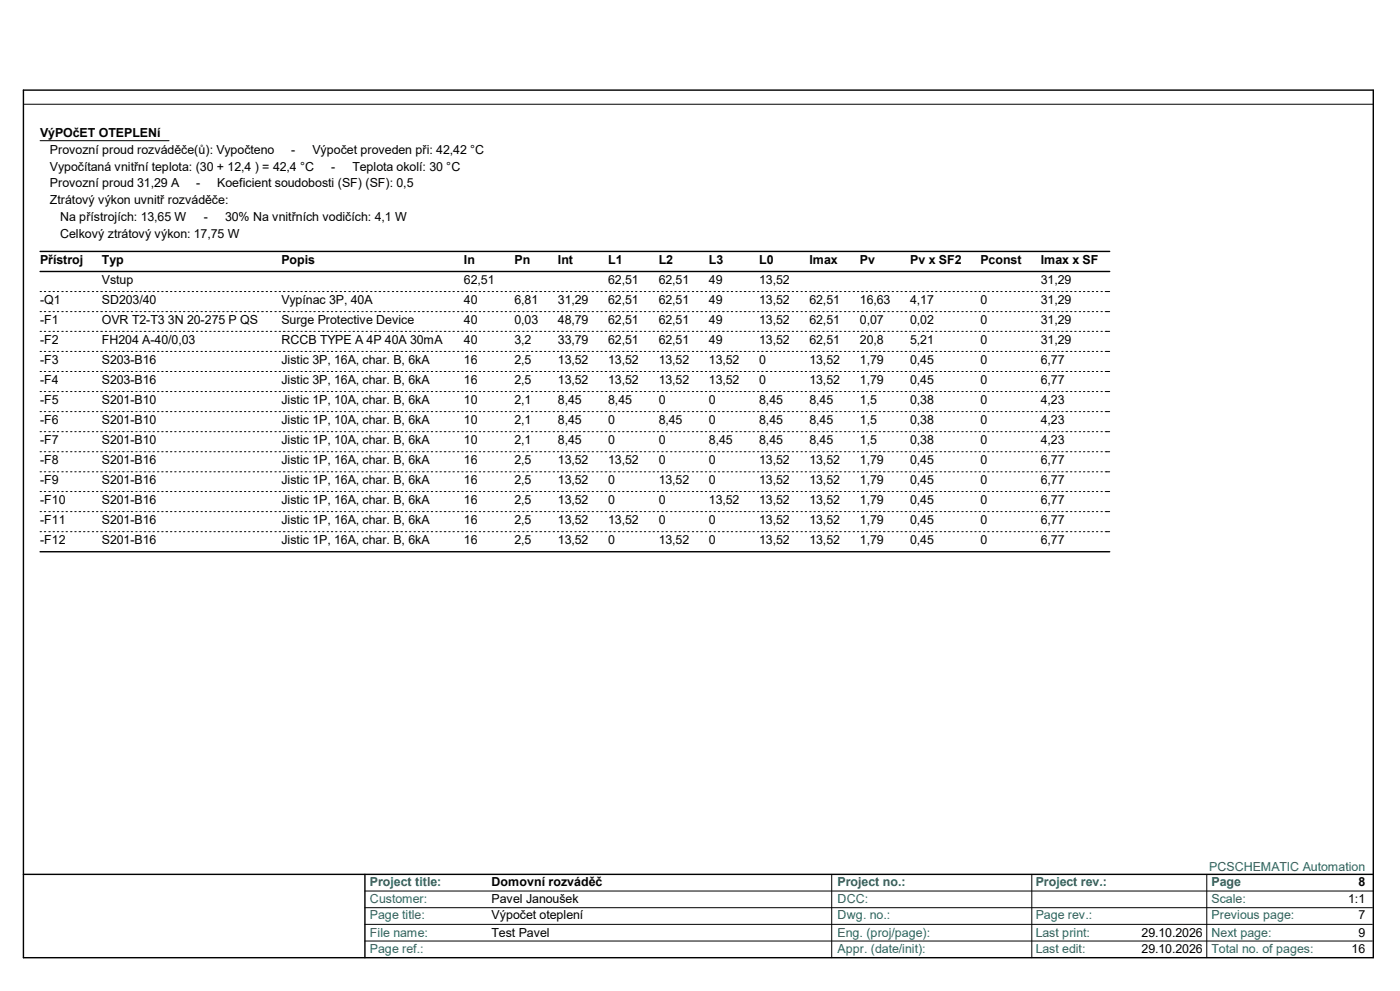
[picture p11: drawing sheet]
<svg xmlns="http://www.w3.org/2000/svg" width="420mm" height="297mm" viewBox="0 0 420 297" stroke-linecap="round" stroke-linejoin="round" font-family="sans-serif">
<defs><g id="words">
<g font-size="3.7">
<text x="12" y="41.1">VýPOčET OTEPLENí</text>
<text x="15" y="46.1">Provozní proud rozváděče(ů): Vypočteno</text>
<text x="87.4" y="46.1">-</text>
<text x="93.7" y="46.1">Výpočet proveden při: 42,42 °C</text>
<text x="15" y="51.1">Vypočítaná vnitřní teplota: (30 + 12,4 ) = 42,4 °C</text>
<text x="99.4" y="51.1">-</text>
<text x="105.7" y="51.1">Teplota okolí: 30 °C</text>
<text x="15" y="56.1">Provozní proud 31,29 A</text>
<text x="58.8" y="56.1">-</text>
<text x="65.2" y="56.1">Koeficient soudobosti (SF) (SF): 0,5</text>
<text x="15" y="61.1">Ztrátový výkon uvnitř rozváděče:</text>
<text x="18" y="66.2">Na přístrojích: 13,65 W</text>
<text x="18" y="71.2">Celkový ztrátový výkon: 17,75 W</text>
<text x="61.2" y="66.2">-</text>
<text x="67.5" y="66.2">30% Na vnitřních vodičích: 4,1 W</text>
<text x="12" y="79.1">Přístroj</text>
<text x="30.6" y="79.1">Typ</text>
<text x="84.4" y="79.1">Popis</text>
<text x="139.2" y="79.1">In</text>
<text x="154.3" y="79.1">Pn</text>
<text x="167.4" y="79.1">Int</text>
<text x="182.5" y="79.1">L1</text>
<text x="197.6" y="79.1">L2</text>
<text x="212.7" y="79.1">L3</text>
<text x="227.8" y="79.1">L0</text>
<text x="242.8" y="79.1">Imax</text>
<text x="258" y="79.1">Pv</text>
<text x="273" y="79.1">Pv x SF2</text>
<text x="294.1" y="79.1">Pconst</text>
<text x="312.3" y="79.1">Imax x SF</text>
<text x="30.6" y="85.2">Vstup</text>
<text x="139.2" y="85.2">62,51</text>
<text x="182.5" y="85.2">62,51</text>
<text x="197.6" y="85.2">62,51</text>
<text x="212.7" y="85.2">49</text>
<text x="227.8" y="85.2">13,52</text>
<text x="312.3" y="85.2">31,29</text>
<text x="12" y="91.2">-Q1</text>
<text x="30.6" y="91.2">SD203/40</text>
<text x="84.4" y="91.2">Vypínac 3P, 40A</text>
<text x="139.2" y="91.2">40</text>
<text x="154.3" y="91.2">6,81</text>
<text x="167.4" y="91.2">31,29</text>
<text x="182.5" y="91.2">62,51</text>
<text x="197.6" y="91.2">62,51</text>
<text x="212.7" y="91.2">49</text>
<text x="227.8" y="91.2">13,52</text>
<text x="242.8" y="91.2">62,51</text>
<text x="258" y="91.2">16,63</text>
<text x="273" y="91.2">4,17</text>
<text x="294.1" y="91.2">0</text>
<text x="312.3" y="91.2">31,29</text>
<text x="12" y="97.2">-F1</text>
<text x="30.6" y="97.2">OVR T2-T3 3N 20-275 P QS</text>
<text x="84.4" y="97.2">Surge Protective Device</text>
<text x="139.2" y="97.2">40</text>
<text x="154.3" y="97.2">0,03</text>
<text x="167.4" y="97.2">48,79</text>
<text x="182.5" y="97.2">62,51</text>
<text x="197.6" y="97.2">62,51</text>
<text x="212.7" y="97.2">49</text>
<text x="227.8" y="97.2">13,52</text>
<text x="242.8" y="97.2">62,51</text>
<text x="258" y="97.2">0,07</text>
<text x="273" y="97.2">0,02</text>
<text x="294.1" y="97.2">0</text>
<text x="312.3" y="97.2">31,29</text>
<text x="12" y="103.2">-F2</text>
<text x="30.6" y="103.2">FH204 A-40/0,03</text>
<text x="84.4" y="103.2">RCCB TYPE A 4P 40A 30mA</text>
<text x="139.2" y="103.2">40</text>
<text x="154.3" y="103.2">3,2</text>
<text x="167.4" y="103.2">33,79</text>
<text x="182.5" y="103.2">62,51</text>
<text x="197.6" y="103.2">62,51</text>
<text x="212.7" y="103.2">49</text>
<text x="227.8" y="103.2">13,52</text>
<text x="242.8" y="103.2">62,51</text>
<text x="258" y="103.2">20,8</text>
<text x="273" y="103.2">5,21</text>
<text x="294.1" y="103.2">0</text>
<text x="312.3" y="103.2">31,29</text>
<text x="12" y="109.1">-F3</text>
<text x="30.6" y="109.1">S203-B16</text>
<text x="84.4" y="109.1">Jistic 3P, 16A, char. B, 6kA</text>
<text x="139.2" y="109.1">16</text>
<text x="154.3" y="109.1">2,5</text>
<text x="167.4" y="109.1">13,52</text>
<text x="182.5" y="109.1">13,52</text>
<text x="197.6" y="109.1">13,52</text>
<text x="212.7" y="109.1">13,52</text>
<text x="227.8" y="109.1">0</text>
<text x="242.8" y="109.1">13,52</text>
<text x="258" y="109.1">1,79</text>
<text x="273" y="109.1">0,45</text>
<text x="294.1" y="109.1">0</text>
<text x="312.3" y="109.1">6,77</text>
<text x="12" y="115.1">-F4</text>
<text x="30.6" y="115.1">S203-B16</text>
<text x="84.4" y="115.1">Jistic 3P, 16A, char. B, 6kA</text>
<text x="139.2" y="115.1">16</text>
<text x="154.3" y="115.1">2,5</text>
<text x="167.4" y="115.1">13,52</text>
<text x="182.5" y="115.1">13,52</text>
<text x="197.6" y="115.1">13,52</text>
<text x="212.7" y="115.1">13,52</text>
<text x="227.8" y="115.1">0</text>
<text x="242.8" y="115.1">13,52</text>
<text x="258" y="115.1">1,79</text>
<text x="273" y="115.1">0,45</text>
<text x="294.1" y="115.1">0</text>
<text x="312.3" y="115.1">6,77</text>
<text x="12" y="121.1">-F5</text>
<text x="30.6" y="121.1">S201-B10</text>
<text x="84.4" y="121.1">Jistic 1P, 10A, char. B, 6kA</text>
<text x="139.2" y="121.1">10</text>
<text x="154.3" y="121.1">2,1</text>
<text x="167.4" y="121.1">8,45</text>
<text x="182.5" y="121.1">8,45</text>
<text x="197.6" y="121.1">0</text>
<text x="212.7" y="121.1">0</text>
<text x="227.8" y="121.1">8,45</text>
<text x="242.8" y="121.1">8,45</text>
<text x="258" y="121.1">1,5</text>
<text x="273" y="121.1">0,38</text>
<text x="294.1" y="121.1">0</text>
<text x="312.3" y="121.1">4,23</text>
<text x="12" y="127.2">-F6</text>
<text x="30.6" y="127.2">S201-B10</text>
<text x="84.4" y="127.2">Jistic 1P, 10A, char. B, 6kA</text>
<text x="139.2" y="127.2">10</text>
<text x="154.3" y="127.2">2,1</text>
<text x="167.4" y="127.2">8,45</text>
<text x="182.5" y="127.2">0</text>
<text x="197.6" y="127.2">8,45</text>
<text x="212.7" y="127.2">0</text>
<text x="227.8" y="127.2">8,45</text>
<text x="242.8" y="127.2">8,45</text>
<text x="258" y="127.2">1,5</text>
<text x="273" y="127.2">0,38</text>
<text x="294.1" y="127.2">0</text>
<text x="312.3" y="127.2">4,23</text>
<text x="12" y="133.2">-F7</text>
<text x="30.6" y="133.2">S201-B10</text>
<text x="84.4" y="133.2">Jistic 1P, 10A, char. B, 6kA</text>
<text x="139.2" y="133.2">10</text>
<text x="154.3" y="133.2">2,1</text>
<text x="167.4" y="133.2">8,45</text>
<text x="182.5" y="133.2">0</text>
<text x="197.6" y="133.2">0</text>
<text x="212.7" y="133.2">8,45</text>
<text x="227.8" y="133.2">8,45</text>
<text x="242.8" y="133.2">8,45</text>
<text x="258" y="133.2">1,5</text>
<text x="273" y="133.2">0,38</text>
<text x="294.1" y="133.2">0</text>
<text x="312.3" y="133.2">4,23</text>
<text x="12" y="139.2">-F8</text>
<text x="30.6" y="139.2">S201-B16</text>
<text x="84.4" y="139.2">Jistic 1P, 16A, char. B, 6kA</text>
<text x="139.2" y="139.2">16</text>
<text x="154.3" y="139.2">2,5</text>
<text x="167.4" y="139.2">13,52</text>
<text x="182.5" y="139.2">13,52</text>
<text x="197.6" y="139.2">0</text>
<text x="212.7" y="139.2">0</text>
<text x="227.8" y="139.2">13,52</text>
<text x="242.8" y="139.2">13,52</text>
<text x="258" y="139.2">1,79</text>
<text x="273" y="139.2">0,45</text>
<text x="294.1" y="139.2">0</text>
<text x="312.3" y="139.2">6,77</text>
<text x="12" y="145.2">-F9</text>
<text x="30.6" y="145.2">S201-B16</text>
<text x="84.4" y="145.2">Jistic 1P, 16A, char. B, 6kA</text>
<text x="139.2" y="145.2">16</text>
<text x="154.3" y="145.2">2,5</text>
<text x="167.4" y="145.2">13,52</text>
<text x="182.5" y="145.2">0</text>
<text x="197.6" y="145.2">13,52</text>
<text x="212.7" y="145.2">0</text>
<text x="227.8" y="145.2">13,52</text>
<text x="242.8" y="145.2">13,52</text>
<text x="258" y="145.2">1,79</text>
<text x="273" y="145.2">0,45</text>
<text x="294.1" y="145.2">0</text>
<text x="312.3" y="145.2">6,77</text>
<text x="12" y="151.1">-F10</text>
<text x="30.6" y="151.1">S201-B16</text>
<text x="84.4" y="151.1">Jistic 1P, 16A, char. B, 6kA</text>
<text x="139.2" y="151.1">16</text>
<text x="154.3" y="151.1">2,5</text>
<text x="167.4" y="151.1">13,52</text>
<text x="182.5" y="151.1">0</text>
<text x="197.6" y="151.1">0</text>
<text x="212.7" y="151.1">13,52</text>
<text x="227.8" y="151.1">13,52</text>
<text x="242.8" y="151.1">13,52</text>
<text x="258" y="151.1">1,79</text>
<text x="273" y="151.1">0,45</text>
<text x="294.1" y="151.1">0</text>
<text x="312.3" y="151.1">6,77</text>
<text x="12" y="157.1">-F11</text>
<text x="30.6" y="157.1">S201-B16</text>
<text x="84.4" y="157.1">Jistic 1P, 16A, char. B, 6kA</text>
<text x="139.2" y="157.1">16</text>
<text x="154.3" y="157.1">2,5</text>
<text x="167.4" y="157.1">13,52</text>
<text x="182.5" y="157.1">13,52</text>
<text x="197.6" y="157.1">0</text>
<text x="212.7" y="157.1">0</text>
<text x="227.8" y="157.1">13,52</text>
<text x="242.8" y="157.1">13,52</text>
<text x="258" y="157.1">1,79</text>
<text x="273" y="157.1">0,45</text>
<text x="294.1" y="157.1">0</text>
<text x="312.3" y="157.1">6,77</text>
<text x="12" y="163.1">-F12</text>
<text x="30.6" y="163.1">S201-B16</text>
<text x="84.4" y="163.1">Jistic 1P, 16A, char. B, 6kA</text>
<text x="139.2" y="163.1">16</text>
<text x="154.3" y="163.1">2,5</text>
<text x="167.4" y="163.1">13,52</text>
<text x="182.5" y="163.1">0</text>
<text x="197.6" y="163.1">13,52</text>
<text x="212.7" y="163.1">0</text>
<text x="227.8" y="163.1">13,52</text>
<text x="242.8" y="163.1">13,52</text>
<text x="258" y="163.1">1,79</text>
<text x="273" y="163.1">0,45</text>
<text x="294.1" y="163.1">0</text>
<text x="312.3" y="163.1">6,77</text>
<text x="147.5" y="265.6">Domovní rozváděč</text>
<text x="407.5" y="265.6">8</text>
<text x="147.5" y="270.7">Pavel Janoušek</text>
<text x="147.5" y="275.5">Výpočet oteplení</text>
<text x="404.5" y="270.7">1:1</text>
<text x="407.5" y="275.5">7</text>
<text x="147.5" y="280.7">Test Pavel</text>
<text x="342.5" y="280.7">29.10.2026</text>
<text x="407.5" y="280.7">9</text>
<text x="342.5" y="285.5">29.10.2026</text>
<text x="405.5" y="285.5">16</text>
</g>
<g font-size="3.7" fill="#27675f">
<text x="362.8" y="260.9">PCSCHEMATIC Automation</text>
<text x="111" y="265.6">Project title:</text>
<text x="251.3" y="265.6">Project no.:</text>
<text x="310.7" y="265.6">Project rev.:</text>
<text x="363.5" y="265.6">Page</text>
<text x="111" y="270.7">Customer:</text>
<text x="111" y="275.5">Page title:</text>
<text x="251.3" y="275.5">Dwg. no.:</text>
<text x="251.3" y="270.7">DCC:</text>
<text x="310.7" y="275.5">Page rev.:</text>
<text x="363.5" y="275.5">Previous page:</text>
<text x="363.5" y="270.7">Scale:</text>
<text x="111" y="280.7">File name:</text>
<text x="251.3" y="280.7">Eng. (proj/page):</text>
<text x="310.7" y="280.7">Last print:</text>
<text x="363.5" y="280.7">Next page:</text>
<text x="111" y="285.5">Page ref.:</text>
<text x="251.3" y="285.5">Appr. (date/init):</text>
<text x="310.7" y="285.5">Last edit:</text>
<text x="363.5" y="285.5">Total no. of pages:</text>
</g>
</g></defs>
<path d="M7 27h405v260h-405zM12 75.4h320.9M12 81.4h320.9M12 165.4h320.9M7 262h405M109.5 262v25" fill="none" stroke="#000" stroke-width=".42"/>
<g fill="none" stroke="#000" stroke-width=".3">
<path d="M7.3 31.2h404.7M12 42.2h38.7M12 87.4h.4M12 93.4h.4M12 99.3h.4M13.3 87.4h.4M13.3 93.4h.4M13.3 99.3h.4M14.6 87.4h.5M14.6 93.4h.5M14.6 99.3h.5M15.9 87.4h.4"/>
<path d="M15.9 93.4h.4M15.9 99.3h.4M17.2 87.4h.4M17.2 93.4h.4M17.2 99.3h.4M18.5 87.4h.5M18.5 93.4h.5M18.5 99.3h.5M19.8 87.4h.4M19.8 93.4h.4M19.8 99.3h.4M21.2 87.4h.4"/>
<path d="M21.2 93.4h.4M21.2 99.3h.4M22.4 87.4h.5M22.4 93.4h.5M22.4 99.3h.5M23.7 87.4h.5M23.7 93.4h.5M23.7 99.3h.5M25.1 87.4h.4M25.1 93.4h.4M25.1 99.3h.4M26.3 87.4h.5"/>
<path d="M26.3 93.4h.5M26.3 99.3h.5M27.7 87.4h.4M27.7 93.4h.4M27.7 99.3h.4M29 87.4h.4M29 93.4h.4M29 99.3h.4M30.2 87.4h.5M30.2 93.4h.5M30.2 99.3h.5M31.6 87.4h.4"/>
<path d="M31.6 93.4h.4M31.6 99.3h.4M32.9 87.4h.4M32.9 93.4h.4M32.9 99.3h.4M34.2 87.4h.4M34.2 93.4h.4M34.2 99.3h.4M35.5 87.4h.4M35.5 93.4h.4M35.5 99.3h.4M36.7 87.4h.6"/>
<path d="M36.7 93.4h.6M36.7 99.3h.6M38.1 87.4h.4M38.1 93.4h.4M38.1 99.3h.4M39.4 87.4h.4M39.4 93.4h.4M39.4 99.3h.4M40.7 87.4h.4M40.7 93.4h.4M40.7 99.3h.4M42 87.4h.4"/>
<path d="M42 93.4h.4M42 99.3h.4M43.3 87.4h.5M43.3 93.4h.5M43.3 99.3h.5M44.6 87.4h.4M44.6 93.4h.4M44.6 99.3h.4M45.9 87.4h.4M45.9 93.4h.4M45.9 99.3h.4M47.2 87.4h.5"/>
<path d="M47.2 93.4h.5M47.2 99.3h.5M48.5 87.4h.4M48.5 93.4h.4M48.5 99.3h.4M49.8 87.4h.5M49.8 93.4h.5M49.8 99.3h.5M51.1 87.4h.5M51.1 93.4h.5M51.1 99.3h.5M52.4 87.4h.4"/>
<path d="M52.4 93.4h.4M52.4 99.3h.4M53.8 87.4h.4M53.8 93.4h.4M53.8 99.3h.4M55 87.4h.5M55 93.4h.5M55 99.3h.5M56.4 87.4h.4M56.4 93.4h.4M56.4 99.3h.4M57.7 87.4h.4"/>
<path d="M57.7 93.4h.4M57.7 99.3h.4M58.9 87.4h.5M58.9 93.4h.5M58.9 99.3h.5M60.3 87.4h.4M60.3 93.4h.4M60.3 99.3h.4M61.6 87.4h.4M61.6 93.4h.4M61.6 99.3h.4M62.9 87.4h.4"/>
<path d="M62.9 93.4h.4M62.9 99.3h.4M64.2 87.4h.4M64.2 93.4h.4M64.2 99.3h.4M65.4 87.4h.6M65.4 93.4h.6M65.4 99.3h.6M66.8 87.4h.4M66.8 93.4h.4M66.8 99.3h.4M68.1 87.4h.4"/>
<path d="M68.1 93.4h.4M68.1 99.3h.4M69.4 87.4h.4M69.4 93.4h.4M69.4 99.3h.4M70.7 87.4h.4M70.7 93.4h.4M70.7 99.3h.4M72 87.4h.5M72 93.4h.5M72 99.3h.5M73.3 87.4h.4"/>
<path d="M73.3 93.4h.4M73.3 99.3h.4M74.6 87.4h.4M74.6 93.4h.4M74.6 99.3h.4M75.9 87.4h.5M75.9 93.4h.5M75.9 99.3h.5M77.2 87.4h.4M77.2 93.4h.4M77.2 99.3h.4M78.5 87.4h.5"/>
<path d="M78.5 93.4h.5M78.5 99.3h.5M79.8 87.4h.5M79.8 93.4h.5M79.8 99.3h.5M81.1 87.4h.4M81.1 93.4h.4M81.1 99.3h.4M82.5 87.4h.4M82.5 93.4h.4M82.5 99.3h.4M83.7 87.4h.5"/>
<path d="M83.7 93.4h.5M83.7 99.3h.5M85 87.4h.5M85 93.4h.5M85 99.3h.5M86.4 87.4h.4M86.4 93.4h.4M86.4 99.3h.4M87.6 87.4h.5M87.6 93.4h.5M87.6 99.3h.5M89 87.4h.4"/>
<path d="M89 93.4h.4M89 99.3h.4M90.3 87.4h.4M90.3 93.4h.4M90.3 99.3h.4M91.5 87.4h.5M91.5 93.4h.5M91.5 99.3h.5M92.9 87.4h.4M92.9 93.4h.4M92.9 99.3h.4M94.1 87.4h.5"/>
<path d="M94.1 93.4h.5M94.1 99.3h.5M95.5 87.4h.4M95.5 93.4h.4M95.5 99.3h.4M96.8 87.4h.4M96.8 93.4h.4M96.8 99.3h.4M98.1 87.4h.5M98.1 93.4h.5M98.1 99.3h.5M99.4 87.4h.4"/>
<path d="M99.4 93.4h.4M99.4 99.3h.4M100.7 87.4h.4M100.7 93.4h.4M100.7 99.3h.4M102 87.4h.4M102 93.4h.4M102 99.3h.4M103.3 87.4h.4M103.3 93.4h.4M103.3 99.3h.4M104.6 87.4h.5"/>
<path d="M104.6 93.4h.5M104.6 99.3h.5M105.9 87.4h.4M105.9 93.4h.4M105.9 99.3h.4M107.2 87.4h.4M107.2 93.4h.4M107.2 99.3h.4M108.5 87.4h.5M108.5 93.4h.5M108.5 99.3h.5M109.8 87.4h.4"/>
<path d="M109.8 93.4h.4M109.8 99.3h.4M111.2 87.4h.4M111.2 93.4h.4M111.2 99.3h.4M112.4 87.4h.5M112.4 93.4h.5M112.4 99.3h.5M113.7 87.4h.5M113.7 93.4h.5M113.7 99.3h.5M115.1 87.4h.4"/>
<path d="M115.1 93.4h.4M115.1 99.3h.4M116.3 87.4h.5M116.3 93.4h.5M116.3 99.3h.5M117.7 87.4h.4M117.7 93.4h.4M117.7 99.3h.4M119 87.4h.4M119 93.4h.4M119 99.3h.4M120.2 87.4h.5"/>
<path d="M120.2 93.4h.5M120.2 99.3h.5M121.6 87.4h.4M121.6 93.4h.4M121.6 99.3h.4M122.9 87.4h.4M122.9 93.4h.4M122.9 99.3h.4M124.2 87.4h.4M124.2 93.4h.4M124.2 99.3h.4M125.5 87.4h.4"/>
<path d="M125.5 93.4h.4M125.5 99.3h.4M126.7 87.4h.6M126.7 93.4h.6M126.7 99.3h.6M128.1 87.4h.4M128.1 93.4h.4M128.1 99.3h.4M129.4 87.4h.4M129.4 93.4h.4M129.4 99.3h.4M130.7 87.4h.4"/>
<path d="M130.7 93.4h.4M130.7 99.3h.4M132 87.4h.4M132 93.4h.4M132 99.3h.4M133.3 87.4h.5M133.3 93.4h.5M133.3 99.3h.5M134.6 87.4h.4M134.6 93.4h.4M134.6 99.3h.4M135.9 87.4h.4"/>
<path d="M135.9 93.4h.4M135.9 99.3h.4M137.2 87.4h.5M137.2 93.4h.5M137.2 99.3h.5M138.5 87.4h.4M138.5 93.4h.4M138.5 99.3h.4M139.8 87.4h.5M139.8 93.4h.5M139.8 99.3h.5M141.1 87.4h.5"/>
<path d="M141.1 93.4h.5M141.1 99.3h.5M142.4 87.4h.4M142.4 93.4h.4M142.4 99.3h.4M143.8 87.4h.4M143.8 93.4h.4M143.8 99.3h.4M145 87.4h.5M145 93.4h.5M145 99.3h.5M146.4 87.4h.4"/>
<path d="M146.4 93.4h.4M146.4 99.3h.4M147.7 87.4h.4M147.7 93.4h.4M147.7 99.3h.4M148.9 87.4h.5M148.9 93.4h.5M148.9 99.3h.5M150.3 87.4h.4M150.3 93.4h.4M150.3 99.3h.4M151.6 87.4h.4"/>
<path d="M151.6 93.4h.4M151.6 99.3h.4M152.9 87.4h.4M152.9 93.4h.4M152.9 99.3h.4M154.2 87.4h.4M154.2 93.4h.4M154.2 99.3h.4M155.4 87.4h.5M155.4 93.4h.5M155.4 99.3h.5M156.8 87.4h.4"/>
<path d="M156.8 93.4h.4M156.8 99.3h.4M158.1 87.4h.4M158.1 93.4h.4M158.1 99.3h.4M159.4 87.4h.5M159.4 93.4h.5M159.4 99.3h.5M160.7 87.4h.4M160.7 93.4h.4M160.7 99.3h.4M162 87.4h.5"/>
<path d="M162 93.4h.5M162 99.3h.5M163.3 87.4h.4M163.3 93.4h.4M163.3 99.3h.4M164.6 87.4h.4M164.6 93.4h.4M164.6 99.3h.4M165.9 87.4h.5M165.9 93.4h.5M165.9 99.3h.5M167.2 87.4h.4"/>
<path d="M167.2 93.4h.4M167.2 99.3h.4M168.5 87.4h.5M168.5 93.4h.5M168.5 99.3h.5M169.8 87.4h.5M169.8 93.4h.5M169.8 99.3h.5M171.1 87.4h.4M171.1 93.4h.4M171.1 99.3h.4M172.5 87.4h.4"/>
<path d="M172.5 93.4h.4M172.5 99.3h.4M173.7 87.4h.5M173.7 93.4h.5M173.7 99.3h.5M175 87.4h.5M175 93.4h.5M175 99.3h.5M176.4 87.4h.4M176.4 93.4h.4M176.4 99.3h.4M177.6 87.4h.5"/>
<path d="M177.6 93.4h.5M177.6 99.3h.5M179 87.4h.4M179 93.4h.4M179 99.3h.4M180.3 87.4h.4M180.3 93.4h.4M180.3 99.3h.4M181.5 87.4h.5M181.5 93.4h.5M181.5 99.3h.5M182.9 87.4h.4"/>
<path d="M182.9 93.4h.4M182.9 99.3h.4M184.1 87.4h.5M184.1 93.4h.5M184.1 99.3h.5M185.5 87.4h.4M185.5 93.4h.4M185.5 99.3h.4M186.8 87.4h.4M186.8 93.4h.4M186.8 99.3h.4M188 87.4h.6"/>
<path d="M188 93.4h.6M188 99.3h.6M189.4 87.4h.4M189.4 93.4h.4M189.4 99.3h.4M190.7 87.4h.4M190.7 93.4h.4M190.7 99.3h.4M192 87.4h.4M192 93.4h.4M192 99.3h.4M193.3 87.4h.4"/>
<path d="M193.3 93.4h.4M193.3 99.3h.4M194.6 87.4h.5M194.6 93.4h.5M194.6 99.3h.5M195.9 87.4h.4M195.9 93.4h.4M195.9 99.3h.4M197.2 87.4h.4M197.2 93.4h.4M197.2 99.3h.4M198.5 87.4h.5"/>
<path d="M198.5 93.4h.5M198.5 99.3h.5M199.8 87.4h.4M199.8 93.4h.4M199.8 99.3h.4M201.2 87.4h.4M201.2 93.4h.4M201.2 99.3h.4M202.4 87.4h.5M202.4 93.4h.5M202.4 99.3h.5M203.7 87.4h.4"/>
<path d="M203.7 93.4h.4M203.7 99.3h.4M205.1 87.4h.4M205.1 93.4h.4M205.1 99.3h.4M206.3 87.4h.5M206.3 93.4h.5M206.3 99.3h.5M207.7 87.4h.4M207.7 93.4h.4M207.7 99.3h.4M209 87.4h.4"/>
<path d="M209 93.4h.4M209 99.3h.4M210.2 87.4h.5M210.2 93.4h.5M210.2 99.3h.5M211.6 87.4h.4M211.6 93.4h.4M211.6 99.3h.4M212.9 87.4h.4M212.9 93.4h.4M212.9 99.3h.4M214.2 87.4h.4"/>
<path d="M214.2 93.4h.4M214.2 99.3h.4M215.5 87.4h.4M215.5 93.4h.4M215.5 99.3h.4M216.7 87.4h.6M216.7 93.4h.6M216.7 99.3h.6M218.1 87.4h.4M218.1 93.4h.4M218.1 99.3h.4M219.4 87.4h.4"/>
<path d="M219.4 93.4h.4M219.4 99.3h.4M220.7 87.4h.4M220.7 93.4h.4M220.7 99.3h.4M222 87.4h.4M222 93.4h.4M222 99.3h.4M223.3 87.4h.5M223.3 93.4h.5M223.3 99.3h.5M224.6 87.4h.4"/>
<path d="M224.6 93.4h.4M224.6 99.3h.4M225.9 87.4h.4M225.9 93.4h.4M225.9 99.3h.4M227.2 87.4h.5M227.2 93.4h.5M227.2 99.3h.5M228.5 87.4h.4M228.5 93.4h.4M228.5 99.3h.4M229.8 87.4h.5"/>
<path d="M229.8 93.4h.5M229.8 99.3h.5M231.1 87.4h.5M231.1 93.4h.5M231.1 99.3h.5M232.4 87.4h.4M232.4 93.4h.4M232.4 99.3h.4M233.8 87.4h.4M233.8 93.4h.4M233.8 99.3h.4M235 87.4h.5"/>
<path d="M235 93.4h.5M235 99.3h.5M236.3 87.4h.5M236.3 93.4h.5M236.3 99.3h.5M237.7 87.4h.4M237.7 93.4h.4M237.7 99.3h.4M238.9 87.4h.5M238.9 93.4h.5M238.9 99.3h.5M240.3 87.4h.4"/>
<path d="M240.3 93.4h.4M240.3 99.3h.4M241.6 87.4h.4M241.6 93.4h.4M241.6 99.3h.4M242.9 87.4h.4M242.9 93.4h.4M242.9 99.3h.4M244.2 87.4h.4M244.2 93.4h.4M244.2 99.3h.4M245.4 87.4h.5"/>
<path d="M245.4 93.4h.5M245.4 99.3h.5M246.8 87.4h.4M246.8 93.4h.4M246.8 99.3h.4M248.1 87.4h.4M248.1 93.4h.4M248.1 99.3h.4M249.4 87.4h.5M249.4 93.4h.5M249.4 99.3h.5M250.7 87.4h.4"/>
<path d="M250.7 93.4h.4M250.7 99.3h.4M252 87.4h.4M252 93.4h.4M252 99.3h.4M253.3 87.4h.4M253.3 93.4h.4M253.3 99.3h.4M254.6 87.4h.4M254.6 93.4h.4M254.6 99.3h.4M255.9 87.4h.5"/>
<path d="M255.9 93.4h.5M255.9 99.3h.5M257.2 87.4h.4M257.2 93.4h.4M257.2 99.3h.4M258.5 87.4h.5M258.5 93.4h.5M258.5 99.3h.5M259.8 87.4h.5M259.8 93.4h.5M259.8 99.3h.5M261.1 87.4h.4"/>
<path d="M261.1 93.4h.4M261.1 99.3h.4M262.5 87.4h.4M262.5 93.4h.4M262.5 99.3h.4M263.7 87.4h.5M263.7 93.4h.5M263.7 99.3h.5M265 87.4h.5M265 93.4h.5M265 99.3h.5M266.4 87.4h.4"/>
<path d="M266.4 93.4h.4M266.4 99.3h.4M267.6 87.4h.5M267.6 93.4h.5M267.6 99.3h.5M269 87.4h.4M269 93.4h.4M269 99.3h.4M270.3 87.4h.4M270.3 93.4h.4M270.3 99.3h.4M271.5 87.4h.5"/>
<path d="M271.5 93.4h.5M271.5 99.3h.5M272.9 87.4h.4M272.9 93.4h.4M272.9 99.3h.4M274.2 87.4h.4M274.2 93.4h.4M274.2 99.3h.4M275.5 87.4h.4M275.5 93.4h.4M275.5 99.3h.4M276.8 87.4h.4"/>
<path d="M276.8 93.4h.4M276.8 99.3h.4M278 87.4h.6M278 93.4h.6M278 99.3h.6M279.4 87.4h.4M279.4 93.4h.4M279.4 99.3h.4M280.7 87.4h.4M280.7 93.4h.4M280.7 99.3h.4M282 87.4h.4"/>
<path d="M282 93.4h.4M282 99.3h.4M283.3 87.4h.4M283.3 93.4h.4M283.3 99.3h.4M284.6 87.4h.5M284.6 93.4h.5M284.6 99.3h.5M285.9 87.4h.4M285.9 93.4h.4M285.9 99.3h.4M287.2 87.4h.4"/>
<path d="M287.2 93.4h.4M287.2 99.3h.4M288.5 87.4h.5M288.5 93.4h.5M288.5 99.3h.5M289.8 87.4h.4M289.8 93.4h.4M289.8 99.3h.4M291.2 87.4h.4M291.2 93.4h.4M291.2 99.3h.4M292.4 87.4h.5"/>
<path d="M292.4 93.4h.5M292.4 99.3h.5M293.7 87.4h.4M293.7 93.4h.4M293.7 99.3h.4M295.1 87.4h.4M295.1 93.4h.4M295.1 99.3h.4M296.3 87.4h.5M296.3 93.4h.5M296.3 99.3h.5M297.7 87.4h.4"/>
<path d="M297.7 93.4h.4M297.7 99.3h.4M299 87.4h.4M299 93.4h.4M299 99.3h.4M300.2 87.4h.5M300.2 93.4h.5M300.2 99.3h.5M301.6 87.4h.4M301.6 93.4h.4M301.6 99.3h.4M302.9 87.4h.4"/>
<path d="M302.9 93.4h.4M302.9 99.3h.4M304.2 87.4h.4M304.2 93.4h.4M304.2 99.3h.4M305.5 87.4h.4M305.5 93.4h.4M305.5 99.3h.4M306.7 87.4h.6M306.7 93.4h.6M306.7 99.3h.6M308.1 87.4h.4"/>
<path d="M308.1 93.4h.4M308.1 99.3h.4M309.4 87.4h.4M309.4 93.4h.4M309.4 99.3h.4M310.7 87.4h.4M310.7 93.4h.4M310.7 99.3h.4M312 87.4h.4M312 93.4h.4M312 99.3h.4M313.3 87.4h.5"/>
<path d="M313.3 93.4h.5M313.3 99.3h.5M314.6 87.4h.4M314.6 93.4h.4M314.6 99.3h.4M315.9 87.4h.4M315.9 93.4h.4M315.9 99.3h.4M317.2 87.4h.5M317.2 93.4h.5M317.2 99.3h.5M318.5 87.4h.4"/>
<path d="M318.5 93.4h.4M318.5 99.3h.4M319.8 87.4h.5M319.8 93.4h.5M319.8 99.3h.5M321.1 87.4h.5M321.1 93.4h.5M321.1 99.3h.5M322.4 87.4h.4M322.4 93.4h.4M322.4 99.3h.4M323.8 87.4h.4"/>
<path d="M323.8 93.4h.4M323.8 99.3h.4M325 87.4h.5M325 93.4h.5M325 99.3h.5M326.3 87.4h.5M326.3 93.4h.5M326.3 99.3h.5M327.7 87.4h.4M327.7 93.4h.4M327.7 99.3h.4M328.9 87.4h.5"/>
<path d="M328.9 93.4h.5M328.9 99.3h.5M330.3 87.4h.4M330.3 93.4h.4M330.3 99.3h.4M331.6 87.4h1.3M331.6 93.4h1.3M331.6 99.3h1.3M12 105.3h.4M12 111.3h.4M12 117.3h.4M13.3 105.3h.4"/>
<path d="M13.3 111.3h.4M13.3 117.3h.4M14.6 105.3h.5M14.6 111.3h.5M14.6 117.3h.5M15.9 105.3h.4M15.9 111.3h.4M15.9 117.3h.4M17.2 105.3h.4M17.2 111.3h.4M17.2 117.3h.4M18.5 105.3h.5"/>
<path d="M18.5 111.3h.5M18.5 117.3h.5M19.8 105.3h.4M19.8 111.3h.4M19.8 117.3h.4M21.2 105.3h.4M21.2 111.3h.4M21.2 117.3h.4M22.4 105.3h.5M22.4 111.3h.5M22.4 117.3h.5M23.7 105.3h.5"/>
<path d="M23.7 111.3h.5M23.7 117.3h.5M25.1 105.3h.4M25.1 111.3h.4M25.1 117.3h.4M26.3 105.3h.5M26.3 111.3h.5M26.3 117.3h.5M27.7 105.3h.4M27.7 111.3h.4M27.7 117.3h.4M29 105.3h.4"/>
<path d="M29 111.3h.4M29 117.3h.4M30.2 105.3h.5M30.2 111.3h.5M30.2 117.3h.5M31.6 105.3h.4M31.6 111.3h.4M31.6 117.3h.4M32.9 105.3h.4M32.9 111.3h.4M32.9 117.3h.4M34.2 105.3h.4"/>
<path d="M34.2 111.3h.4M34.2 117.3h.4M35.5 105.3h.4M35.5 111.3h.4M35.5 117.3h.4M36.7 105.3h.6M36.7 111.3h.6M36.7 117.3h.6M38.1 105.3h.4M38.1 111.3h.4M38.1 117.3h.4M39.4 105.3h.4"/>
<path d="M39.4 111.3h.4M39.4 117.3h.4M40.7 105.3h.4M40.7 111.3h.4M40.7 117.3h.4M42 105.3h.4M42 111.3h.4M42 117.3h.4M43.3 105.3h.5M43.3 111.3h.5M43.3 117.3h.5M44.6 105.3h.4"/>
<path d="M44.6 111.3h.4M44.6 117.3h.4M45.9 105.3h.4M45.9 111.3h.4M45.9 117.3h.4M47.2 105.3h.5M47.2 111.3h.5M47.2 117.3h.5M48.5 105.3h.4M48.5 111.3h.4M48.5 117.3h.4M49.8 105.3h.5"/>
<path d="M49.8 111.3h.5M49.8 117.3h.5M51.1 105.3h.5M51.1 111.3h.5M51.1 117.3h.5M52.4 105.3h.4M52.4 111.3h.4M52.4 117.3h.4M53.8 105.3h.4M53.8 111.3h.4M53.8 117.3h.4M55 105.3h.5"/>
<path d="M55 111.3h.5M55 117.3h.5M56.4 105.3h.4M56.4 111.3h.4M56.4 117.3h.4M57.7 105.3h.4M57.7 111.3h.4M57.7 117.3h.4M58.9 105.3h.5M58.9 111.3h.5M58.9 117.3h.5M60.3 105.3h.4"/>
<path d="M60.3 111.3h.4M60.3 117.3h.4M61.6 105.3h.4M61.6 111.3h.4M61.6 117.3h.4M62.9 105.3h.4M62.9 111.3h.4M62.9 117.3h.4M64.2 105.3h.4M64.2 111.3h.4M64.2 117.3h.4M65.4 105.3h.6"/>
<path d="M65.4 111.3h.6M65.4 117.3h.6M66.8 105.3h.4M66.8 111.3h.4M66.8 117.3h.4M68.1 105.3h.4M68.1 111.3h.4M68.1 117.3h.4M69.4 105.3h.4M69.4 111.3h.4M69.4 117.3h.4M70.7 105.3h.4"/>
<path d="M70.7 111.3h.4M70.7 117.3h.4M72 105.3h.5M72 111.3h.5M72 117.3h.5M73.3 105.3h.4M73.3 111.3h.4M73.3 117.3h.4M74.6 105.3h.4M74.6 111.3h.4M74.6 117.3h.4M75.9 105.3h.5"/>
<path d="M75.9 111.3h.5M75.9 117.3h.5M77.2 105.3h.4M77.2 111.3h.4M77.2 117.3h.4M78.5 105.3h.5M78.5 111.3h.5M78.5 117.3h.5M79.8 105.3h.5M79.8 111.3h.5M79.8 117.3h.5M81.1 105.3h.4"/>
<path d="M81.1 111.3h.4M81.1 117.3h.4M82.5 105.3h.4M82.5 111.3h.4M82.5 117.3h.4M83.7 105.3h.5M83.7 111.3h.5M83.7 117.3h.5M85 105.3h.5M85 111.3h.5M85 117.3h.5M86.4 105.3h.4"/>
<path d="M86.4 111.3h.4M86.4 117.3h.4M87.6 105.3h.5M87.6 111.3h.5M87.6 117.3h.5M89 105.3h.4M89 111.3h.4M89 117.3h.4M90.3 105.3h.4M90.3 111.3h.4M90.3 117.3h.4M91.5 105.3h.5"/>
<path d="M91.5 111.3h.5M91.5 117.3h.5M92.9 105.3h.4M92.9 111.3h.4M92.9 117.3h.4M94.1 105.3h.5M94.1 111.3h.5M94.1 117.3h.5M95.5 105.3h.4M95.5 111.3h.4M95.5 117.3h.4M96.8 105.3h.4"/>
<path d="M96.8 111.3h.4M96.8 117.3h.4M98.1 105.3h.5M98.1 111.3h.5M98.1 117.3h.5M99.4 105.3h.4M99.4 111.3h.4M99.4 117.3h.4M100.7 105.3h.4M100.7 111.3h.4M100.7 117.3h.4M102 105.3h.4"/>
<path d="M102 111.3h.4M102 117.3h.4M103.3 105.3h.4M103.3 111.3h.4M103.3 117.3h.4M104.6 105.3h.5M104.6 111.3h.5M104.6 117.3h.5M105.9 105.3h.4M105.9 111.3h.4M105.9 117.3h.4M107.2 105.3h.4"/>
<path d="M107.2 111.3h.4M107.2 117.3h.4M108.5 105.3h.5M108.5 111.3h.5M108.5 117.3h.5M109.8 105.3h.4M109.8 111.3h.4M109.8 117.3h.4M111.2 105.3h.4M111.2 111.3h.4M111.2 117.3h.4M112.4 105.3h.5"/>
<path d="M112.4 111.3h.5M112.4 117.3h.5M113.7 105.3h.5M113.7 111.3h.5M113.7 117.3h.5M115.1 105.3h.4M115.1 111.3h.4M115.1 117.3h.4M116.3 105.3h.5M116.3 111.3h.5M116.3 117.3h.5M117.7 105.3h.4"/>
<path d="M117.7 111.3h.4M117.7 117.3h.4M119 105.3h.4M119 111.3h.4M119 117.3h.4M120.2 105.3h.5M120.2 111.3h.5M120.2 117.3h.5M121.6 105.3h.4M121.6 111.3h.4M121.6 117.3h.4M122.9 105.3h.4"/>
<path d="M122.9 111.3h.4M122.9 117.3h.4M124.2 105.3h.4M124.2 111.3h.4M124.2 117.3h.4M125.5 105.3h.4M125.5 111.3h.4M125.5 117.3h.4M126.7 105.3h.6M126.7 111.3h.6M126.7 117.3h.6M128.1 105.3h.4"/>
<path d="M128.1 111.3h.4M128.1 117.3h.4M129.4 105.3h.4M129.4 111.3h.4M129.4 117.3h.4M130.7 105.3h.4M130.7 111.3h.4M130.7 117.3h.4M132 105.3h.4M132 111.3h.4M132 117.3h.4M133.3 105.3h.5"/>
<path d="M133.3 111.3h.5M133.3 117.3h.5M134.6 105.3h.4M134.6 111.3h.4M134.6 117.3h.4M135.9 105.3h.4M135.9 111.3h.4M135.9 117.3h.4M137.2 105.3h.5M137.2 111.3h.5M137.2 117.3h.5M138.5 105.3h.4"/>
<path d="M138.5 111.3h.4M138.5 117.3h.4M139.8 105.3h.5M139.8 111.3h.5M139.8 117.3h.5M141.1 105.3h.5M141.1 111.3h.5M141.1 117.3h.5M142.4 105.3h.4M142.4 111.3h.4M142.4 117.3h.4M143.8 105.3h.4"/>
<path d="M143.8 111.3h.4M143.8 117.3h.4M145 105.3h.5M145 111.3h.5M145 117.3h.5M146.4 105.3h.4M146.4 111.3h.4M146.4 117.3h.4M147.7 105.3h.4M147.7 111.3h.4M147.7 117.3h.4M148.9 105.3h.5"/>
<path d="M148.9 111.3h.5M148.9 117.3h.5M150.3 105.3h.4M150.3 111.3h.4M150.3 117.3h.4M151.6 105.3h.4M151.6 111.3h.4M151.6 117.3h.4M152.9 105.3h.4M152.9 111.3h.4M152.9 117.3h.4M154.2 105.3h.4"/>
<path d="M154.2 111.3h.4M154.2 117.3h.4M155.4 105.3h.5M155.4 111.3h.5M155.4 117.3h.5M156.8 105.3h.4M156.8 111.3h.4M156.8 117.3h.4M158.1 105.3h.4M158.1 111.3h.4M158.1 117.3h.4M159.4 105.3h.5"/>
<path d="M159.4 111.3h.5M159.4 117.3h.5M160.7 105.3h.4M160.7 111.3h.4M160.7 117.3h.4M162 105.3h.5M162 111.3h.5M162 117.3h.5M163.3 105.3h.4M163.3 111.3h.4M163.3 117.3h.4M164.6 105.3h.4"/>
<path d="M164.6 111.3h.4M164.6 117.3h.4M165.9 105.3h.5M165.9 111.3h.5M165.9 117.3h.5M167.2 105.3h.4M167.2 111.3h.4M167.2 117.3h.4M168.5 105.3h.5M168.5 111.3h.5M168.5 117.3h.5M169.8 105.3h.5"/>
<path d="M169.8 111.3h.5M169.8 117.3h.5M171.1 105.3h.4M171.1 111.3h.4M171.1 117.3h.4M172.5 105.3h.4M172.5 111.3h.4M172.5 117.3h.4M173.7 105.3h.5M173.7 111.3h.5M173.7 117.3h.5M175 105.3h.5"/>
<path d="M175 111.3h.5M175 117.3h.5M176.4 105.3h.4M176.4 111.3h.4M176.4 117.3h.4M177.6 105.3h.5M177.6 111.3h.5M177.6 117.3h.5M179 105.3h.4M179 111.3h.4M179 117.3h.4M180.3 105.3h.4"/>
<path d="M180.3 111.3h.4M180.3 117.3h.4M181.5 105.3h.5M181.5 111.3h.5M181.5 117.3h.5M182.9 105.3h.4M182.9 111.3h.4M182.9 117.3h.4M184.1 105.3h.5M184.1 111.3h.5M184.1 117.3h.5M185.5 105.3h.4"/>
<path d="M185.5 111.3h.4M185.5 117.3h.4M186.8 105.3h.4M186.8 111.3h.4M186.8 117.3h.4M188 105.3h.6M188 111.3h.6M188 117.3h.6M189.4 105.3h.4M189.4 111.3h.4M189.4 117.3h.4M190.7 105.3h.4"/>
<path d="M190.7 111.3h.4M190.7 117.3h.4M192 105.3h.4M192 111.3h.4M192 117.3h.4M193.3 105.3h.4M193.3 111.3h.4M193.3 117.3h.4M194.6 105.3h.5M194.6 111.3h.5M194.6 117.3h.5M195.9 105.3h.4"/>
<path d="M195.9 111.3h.4M195.9 117.3h.4M197.2 105.3h.4M197.2 111.3h.4M197.2 117.3h.4M198.5 105.3h.5M198.5 111.3h.5M198.5 117.3h.5M199.8 105.3h.4M199.8 111.3h.4M199.8 117.3h.4M201.2 105.3h.4"/>
<path d="M201.2 111.3h.4M201.2 117.3h.4M202.4 105.3h.5M202.4 111.3h.5M202.4 117.3h.5M203.7 105.3h.4M203.7 111.3h.4M203.7 117.3h.4M205.1 105.3h.4M205.1 111.3h.4M205.1 117.3h.4M206.3 105.3h.5"/>
<path d="M206.3 111.3h.5M206.3 117.3h.5M207.7 105.3h.4M207.7 111.3h.4M207.7 117.3h.4M209 105.3h.4M209 111.3h.4M209 117.3h.4M210.2 105.3h.5M210.2 111.3h.5M210.2 117.3h.5M211.6 105.3h.4"/>
<path d="M211.6 111.3h.4M211.6 117.3h.4M212.9 105.3h.4M212.9 111.3h.4M212.9 117.3h.4M214.2 105.3h.4M214.2 111.3h.4M214.2 117.3h.4M215.5 105.3h.4M215.5 111.3h.4M215.5 117.3h.4M216.7 105.3h.6"/>
<path d="M216.7 111.3h.6M216.7 117.3h.6M218.1 105.3h.4M218.1 111.3h.4M218.1 117.3h.4M219.4 105.3h.4M219.4 111.3h.4M219.4 117.3h.4M220.7 105.3h.4M220.7 111.3h.4M220.7 117.3h.4M222 105.3h.4"/>
<path d="M222 111.3h.4M222 117.3h.4M223.3 105.3h.5M223.3 111.3h.5M223.3 117.3h.5M224.6 105.3h.4M224.6 111.3h.4M224.6 117.3h.4M225.9 105.3h.4M225.9 111.3h.4M225.9 117.3h.4M227.2 105.3h.5"/>
<path d="M227.2 111.3h.5M227.2 117.3h.5M228.5 105.3h.4M228.5 111.3h.4M228.5 117.3h.4M229.8 105.3h.5M229.8 111.3h.5M229.8 117.3h.5M231.1 105.3h.5M231.1 111.3h.5M231.1 117.3h.5M232.4 105.3h.4"/>
<path d="M232.4 111.3h.4M232.4 117.3h.4M233.8 105.3h.4M233.8 111.3h.4M233.8 117.3h.4M235 105.3h.5M235 111.3h.5M235 117.3h.5M236.3 105.3h.5M236.3 111.3h.5M236.3 117.3h.5M237.7 105.3h.4"/>
<path d="M237.7 111.3h.4M237.7 117.3h.4M238.9 105.3h.5M238.9 111.3h.5M238.9 117.3h.5M240.3 105.3h.4M240.3 111.3h.4M240.3 117.3h.4M241.6 105.3h.4M241.6 111.3h.4M241.6 117.3h.4M242.9 105.3h.4"/>
<path d="M242.9 111.3h.4M242.9 117.3h.4M244.2 105.3h.4M244.2 111.3h.4M244.2 117.3h.4M245.4 105.3h.5M245.4 111.3h.5M245.4 117.3h.5M246.8 105.3h.4M246.8 111.3h.4M246.8 117.3h.4M248.1 105.3h.4"/>
<path d="M248.1 111.3h.4M248.1 117.3h.4M249.4 105.3h.5M249.4 111.3h.5M249.4 117.3h.5M250.7 105.3h.4M250.7 111.3h.4M250.7 117.3h.4M252 105.3h.4M252 111.3h.4M252 117.3h.4M253.3 105.3h.4"/>
<path d="M253.3 111.3h.4M253.3 117.3h.4M254.6 105.3h.4M254.6 111.3h.4M254.6 117.3h.4M255.9 105.3h.5M255.9 111.3h.5M255.9 117.3h.5M257.2 105.3h.4M257.2 111.3h.4M257.2 117.3h.4M258.5 105.3h.5"/>
<path d="M258.5 111.3h.5M258.5 117.3h.5M259.8 105.3h.5M259.8 111.3h.5M259.8 117.3h.5M261.1 105.3h.4M261.1 111.3h.4M261.1 117.3h.4M262.5 105.3h.4M262.5 111.3h.4M262.5 117.3h.4M263.7 105.3h.5"/>
<path d="M263.7 111.3h.5M263.7 117.3h.5M265 105.3h.5M265 111.3h.5M265 117.3h.5M266.4 105.3h.4M266.4 111.3h.4M266.4 117.3h.4M267.6 105.3h.5M267.6 111.3h.5M267.6 117.3h.5M269 105.3h.4"/>
<path d="M269 111.3h.4M269 117.3h.4M270.3 105.3h.4M270.3 111.3h.4M270.3 117.3h.4M271.5 105.3h.5M271.5 111.3h.5M271.5 117.3h.5M272.9 105.3h.4M272.9 111.3h.4M272.9 117.3h.4M274.2 105.3h.4"/>
<path d="M274.2 111.3h.4M274.2 117.3h.4M275.5 105.3h.4M275.5 111.3h.4M275.5 117.3h.4M276.8 105.3h.4M276.8 111.3h.4M276.8 117.3h.4M278 105.3h.6M278 111.3h.6M278 117.3h.6M279.4 105.3h.4"/>
<path d="M279.4 111.3h.4M279.4 117.3h.4M280.7 105.3h.4M280.7 111.3h.4M280.7 117.3h.4M282 105.3h.4M282 111.3h.4M282 117.3h.4M283.3 105.3h.4M283.3 111.3h.4M283.3 117.3h.4M284.6 105.3h.5"/>
<path d="M284.6 111.3h.5M284.6 117.3h.5M285.9 105.3h.4M285.9 111.3h.4M285.9 117.3h.4M287.2 105.3h.4M287.2 111.3h.4M287.2 117.3h.4M288.5 105.3h.5M288.5 111.3h.5M288.5 117.3h.5M289.8 105.3h.4"/>
<path d="M289.8 111.3h.4M289.8 117.3h.4M291.2 105.3h.4M291.2 111.3h.4M291.2 117.3h.4M292.4 105.3h.5M292.4 111.3h.5M292.4 117.3h.5M293.7 105.3h.4M293.7 111.3h.4M293.7 117.3h.4M295.1 105.3h.4"/>
<path d="M295.1 111.3h.4M295.1 117.3h.4M296.3 105.3h.5M296.3 111.3h.5M296.3 117.3h.5M297.7 105.3h.4M297.7 111.3h.4M297.7 117.3h.4M299 105.3h.4M299 111.3h.4M299 117.3h.4M300.2 105.3h.5"/>
<path d="M300.2 111.3h.5M300.2 117.3h.5M301.6 105.3h.4M301.6 111.3h.4M301.6 117.3h.4M302.9 105.3h.4M302.9 111.3h.4M302.9 117.3h.4M304.2 105.3h.4M304.2 111.3h.4M304.2 117.3h.4M305.5 105.3h.4"/>
<path d="M305.5 111.3h.4M305.5 117.3h.4M306.7 105.3h.6M306.7 111.3h.6M306.7 117.3h.6M308.1 105.3h.4M308.1 111.3h.4M308.1 117.3h.4M309.4 105.3h.4M309.4 111.3h.4M309.4 117.3h.4M310.7 105.3h.4"/>
<path d="M310.7 111.3h.4M310.7 117.3h.4M312 105.3h.4M312 111.3h.4M312 117.3h.4M313.3 105.3h.5M313.3 111.3h.5M313.3 117.3h.5M314.6 105.3h.4M314.6 111.3h.4M314.6 117.3h.4M315.9 105.3h.4"/>
<path d="M315.9 111.3h.4M315.9 117.3h.4M317.2 105.3h.5M317.2 111.3h.5M317.2 117.3h.5M318.5 105.3h.4M318.5 111.3h.4M318.5 117.3h.4M319.8 105.3h.5M319.8 111.3h.5M319.8 117.3h.5M321.1 105.3h.5"/>
<path d="M321.1 111.3h.5M321.1 117.3h.5M322.4 105.3h.4M322.4 111.3h.4M322.4 117.3h.4M323.8 105.3h.4M323.8 111.3h.4M323.8 117.3h.4M325 105.3h.5M325 111.3h.5M325 117.3h.5M326.3 105.3h.5"/>
<path d="M326.3 111.3h.5M326.3 117.3h.5M327.7 105.3h.4M327.7 111.3h.4M327.7 117.3h.4M328.9 105.3h.5M328.9 111.3h.5M328.9 117.3h.5M330.3 105.3h.4M330.3 111.3h.4M330.3 117.3h.4M331.6 105.3h1.3"/>
<path d="M331.6 111.3h1.3M331.6 117.3h1.3M12 123.4h.4M12 129.4h.4M12 135.4h.4M13.3 123.4h.4M13.3 129.4h.4M13.3 135.4h.4M14.6 123.4h.5M14.6 129.4h.5M14.6 135.4h.5M15.9 123.4h.4"/>
<path d="M15.9 129.4h.4M15.9 135.4h.4M17.2 123.4h.4M17.2 129.4h.4M17.2 135.4h.4M18.5 123.4h.5M18.5 129.4h.5M18.5 135.4h.5M19.8 123.4h.4M19.8 129.4h.4M19.8 135.4h.4M21.2 123.4h.4"/>
<path d="M21.2 129.4h.4M21.2 135.4h.4M22.4 123.4h.5M22.4 129.4h.5M22.4 135.4h.5M23.7 123.4h.5M23.7 129.4h.5M23.7 135.4h.5M25.1 123.4h.4M25.1 129.4h.4M25.1 135.4h.4M26.3 123.4h.5"/>
<path d="M26.3 129.4h.5M26.3 135.4h.5M27.7 123.4h.4M27.7 129.4h.4M27.7 135.4h.4M29 123.4h.4M29 129.4h.4M29 135.4h.4M30.2 123.4h.5M30.2 129.4h.5M30.2 135.4h.5M31.6 123.4h.4"/>
<path d="M31.6 129.4h.4M31.6 135.4h.4M32.9 123.4h.4M32.9 129.4h.4M32.9 135.4h.4M34.2 123.4h.4M34.2 129.4h.4M34.2 135.4h.4M35.5 123.4h.4M35.5 129.4h.4M35.5 135.4h.4M36.7 123.4h.6"/>
<path d="M36.7 129.4h.6M36.7 135.4h.6M38.1 123.4h.4M38.1 129.4h.4M38.1 135.4h.4M39.4 123.4h.4M39.4 129.4h.4M39.4 135.4h.4M40.7 123.4h.4M40.7 129.4h.4M40.7 135.4h.4M42 123.4h.4"/>
<path d="M42 129.4h.4M42 135.4h.4M43.3 123.4h.5M43.3 129.4h.5M43.3 135.4h.5M44.6 123.4h.4M44.6 129.4h.4M44.6 135.4h.4M45.9 123.4h.4M45.9 129.4h.4M45.9 135.4h.4M47.2 123.4h.5"/>
<path d="M47.2 129.4h.5M47.2 135.4h.5M48.5 123.4h.4M48.5 129.4h.4M48.5 135.4h.4M49.8 123.4h.5M49.8 129.4h.5M49.8 135.4h.5M51.1 123.4h.5M51.1 129.4h.5M51.1 135.4h.5M52.4 123.4h.4"/>
<path d="M52.4 129.4h.4M52.4 135.4h.4M53.8 123.4h.4M53.8 129.4h.4M53.8 135.4h.4M55 123.4h.5M55 129.4h.5M55 135.4h.5M56.4 123.4h.4M56.4 129.4h.4M56.4 135.4h.4M57.7 123.4h.4"/>
<path d="M57.7 129.4h.4M57.7 135.4h.4M58.9 123.4h.5M58.9 129.4h.5M58.9 135.4h.5M60.3 123.4h.4M60.3 129.4h.4M60.3 135.4h.4M61.6 123.4h.4M61.6 129.4h.4M61.6 135.4h.4M62.9 123.4h.4"/>
<path d="M62.9 129.4h.4M62.9 135.4h.4M64.2 123.4h.4M64.2 129.4h.4M64.2 135.4h.4M65.4 123.4h.6M65.4 129.4h.6M65.4 135.4h.6M66.8 123.4h.4M66.8 129.4h.4M66.8 135.4h.4M68.1 123.4h.4"/>
<path d="M68.1 129.4h.4M68.1 135.4h.4M69.4 123.4h.4M69.4 129.4h.4M69.4 135.4h.4M70.7 123.4h.4M70.7 129.4h.4M70.7 135.4h.4M72 123.4h.5M72 129.4h.5M72 135.4h.5M73.3 123.4h.4"/>
<path d="M73.3 129.4h.4M73.3 135.4h.4M74.6 123.4h.4M74.6 129.4h.4M74.6 135.4h.4M75.9 123.4h.5M75.9 129.4h.5M75.9 135.4h.5M77.2 123.4h.4M77.2 129.4h.4M77.2 135.4h.4M78.5 123.4h.5"/>
<path d="M78.5 129.4h.5M78.5 135.4h.5M79.8 123.4h.5M79.8 129.4h.5M79.8 135.4h.5M81.1 123.4h.4M81.1 129.4h.4M81.1 135.4h.4M82.5 123.4h.4M82.5 129.4h.4M82.5 135.4h.4M83.7 123.4h.5"/>
<path d="M83.7 129.4h.5M83.7 135.4h.5M85 123.4h.5M85 129.4h.5M85 135.4h.5M86.4 123.4h.4M86.4 129.4h.4M86.4 135.4h.4M87.6 123.4h.5M87.6 129.4h.5M87.6 135.4h.5M89 123.4h.4"/>
<path d="M89 129.4h.4M89 135.4h.4M90.3 123.4h.4M90.3 129.4h.4M90.3 135.4h.4M91.5 123.4h.5M91.5 129.4h.5M91.5 135.4h.5M92.9 123.4h.4M92.9 129.4h.4M92.9 135.4h.4M94.1 123.4h.5"/>
<path d="M94.1 129.4h.5M94.1 135.4h.5M95.5 123.4h.4M95.5 129.4h.4M95.5 135.4h.4M96.8 123.4h.4M96.8 129.4h.4M96.8 135.4h.4M98.1 123.4h.5M98.1 129.4h.5M98.1 135.4h.5M99.4 123.4h.4"/>
<path d="M99.4 129.4h.4M99.4 135.4h.4M100.7 123.4h.4M100.7 129.4h.4M100.7 135.4h.4M102 123.4h.4M102 129.4h.4M102 135.4h.4M103.3 123.4h.4M103.3 129.4h.4M103.3 135.4h.4M104.6 123.4h.5"/>
<path d="M104.6 129.4h.5M104.6 135.4h.5M105.9 123.4h.4M105.9 129.4h.4M105.9 135.4h.4M107.2 123.4h.4M107.2 129.4h.4M107.2 135.4h.4M108.5 123.4h.5M108.5 129.4h.5M108.5 135.4h.5M109.8 123.4h.4"/>
<path d="M109.8 129.4h.4M109.8 135.4h.4M111.2 123.4h.4M111.2 129.4h.4M111.2 135.4h.4M112.4 123.4h.5M112.4 129.4h.5M112.4 135.4h.5M113.7 123.4h.5M113.7 129.4h.5M113.7 135.4h.5M115.1 123.4h.4"/>
<path d="M115.1 129.4h.4M115.1 135.4h.4M116.3 123.4h.5M116.3 129.4h.5M116.3 135.4h.5M117.7 123.4h.4M117.7 129.4h.4M117.7 135.4h.4M119 123.4h.4M119 129.4h.4M119 135.4h.4M120.2 123.4h.5"/>
<path d="M120.2 129.4h.5M120.2 135.4h.5M121.6 123.4h.4M121.6 129.4h.4M121.6 135.4h.4M122.9 123.4h.4M122.9 129.4h.4M122.9 135.4h.4M124.2 123.4h.4M124.2 129.4h.4M124.2 135.4h.4M125.5 123.4h.4"/>
<path d="M125.5 129.4h.4M125.5 135.4h.4M126.7 123.4h.6M126.7 129.4h.6M126.7 135.4h.6M128.1 123.4h.4M128.1 129.4h.4M128.1 135.4h.4M129.4 123.4h.4M129.4 129.4h.4M129.4 135.4h.4M130.7 123.4h.4"/>
<path d="M130.7 129.4h.4M130.7 135.4h.4M132 123.4h.4M132 129.4h.4M132 135.4h.4M133.3 123.4h.5M133.3 129.4h.5M133.3 135.4h.5M134.6 123.4h.4M134.6 129.4h.4M134.6 135.4h.4M135.9 123.4h.4"/>
<path d="M135.9 129.4h.4M135.9 135.4h.4M137.2 123.4h.5M137.2 129.4h.5M137.2 135.4h.5M138.5 123.4h.4M138.5 129.4h.4M138.5 135.4h.4M139.8 123.4h.5M139.8 129.4h.5M139.8 135.4h.5M141.1 123.4h.5"/>
<path d="M141.1 129.4h.5M141.1 135.4h.5M142.4 123.4h.4M142.4 129.4h.4M142.4 135.4h.4M143.8 123.4h.4M143.8 129.4h.4M143.8 135.4h.4M145 123.4h.5M145 129.4h.5M145 135.4h.5M146.4 123.4h.4"/>
<path d="M146.4 129.4h.4M146.4 135.4h.4M147.7 123.4h.4M147.7 129.4h.4M147.7 135.4h.4M148.9 123.4h.5M148.9 129.4h.5M148.9 135.4h.5M150.3 123.4h.4M150.3 129.4h.4M150.3 135.4h.4M151.6 123.4h.4"/>
<path d="M151.6 129.4h.4M151.6 135.4h.4M152.9 123.4h.4M152.9 129.4h.4M152.9 135.4h.4M154.2 123.4h.4M154.2 129.4h.4M154.2 135.4h.4M155.4 123.4h.5M155.4 129.4h.5M155.4 135.4h.5M156.8 123.4h.4"/>
<path d="M156.8 129.4h.4M156.8 135.4h.4M158.1 123.4h.4M158.1 129.4h.4M158.1 135.4h.4M159.4 123.4h.5M159.4 129.4h.5M159.4 135.4h.5M160.7 123.4h.4M160.7 129.4h.4M160.7 135.4h.4M162 123.4h.5"/>
<path d="M162 129.4h.5M162 135.4h.5M163.3 123.4h.4M163.3 129.4h.4M163.3 135.4h.4M164.6 123.4h.4M164.6 129.4h.4M164.6 135.4h.4M165.9 123.4h.5M165.9 129.4h.5M165.9 135.4h.5M167.2 123.4h.4"/>
<path d="M167.2 129.4h.4M167.2 135.4h.4M168.5 123.4h.5M168.5 129.4h.5M168.5 135.4h.5M169.8 123.4h.5M169.8 129.4h.5M169.8 135.4h.5M171.1 123.4h.4M171.1 129.4h.4M171.1 135.4h.4M172.5 123.4h.4"/>
<path d="M172.5 129.4h.4M172.5 135.4h.4M173.7 123.4h.5M173.7 129.4h.5M173.7 135.4h.5M175 123.4h.5M175 129.4h.5M175 135.4h.5M176.4 123.4h.4M176.4 129.4h.4M176.4 135.4h.4M177.6 123.4h.5"/>
<path d="M177.6 129.4h.5M177.6 135.4h.5M179 123.4h.4M179 129.4h.4M179 135.4h.4M180.3 123.4h.4M180.3 129.4h.4M180.3 135.4h.4M181.5 123.4h.5M181.5 129.4h.5M181.5 135.4h.5M182.9 123.4h.4"/>
<path d="M182.9 129.4h.4M182.9 135.4h.4M184.1 123.4h.5M184.1 129.4h.5M184.1 135.4h.5M185.5 123.4h.4M185.5 129.4h.4M185.5 135.4h.4M186.8 123.4h.4M186.8 129.4h.4M186.8 135.4h.4M188 123.4h.6"/>
<path d="M188 129.4h.6M188 135.4h.6M189.4 123.4h.4M189.4 129.4h.4M189.4 135.4h.4M190.7 123.4h.4M190.7 129.4h.4M190.7 135.4h.4M192 123.4h.4M192 129.4h.4M192 135.4h.4M193.3 123.4h.4"/>
<path d="M193.3 129.4h.4M193.3 135.4h.4M194.6 123.4h.5M194.6 129.4h.5M194.6 135.4h.5M195.9 123.4h.4M195.9 129.4h.4M195.9 135.4h.4M197.2 123.4h.4M197.2 129.4h.4M197.2 135.4h.4M198.5 123.4h.5"/>
<path d="M198.5 129.4h.5M198.5 135.4h.5M199.8 123.4h.4M199.8 129.4h.4M199.8 135.4h.4M201.2 123.4h.4M201.2 129.4h.4M201.2 135.4h.4M202.4 123.4h.5M202.4 129.4h.5M202.4 135.4h.5M203.7 123.4h.4"/>
<path d="M203.7 129.4h.4M203.7 135.4h.4M205.1 123.4h.4M205.1 129.4h.4M205.1 135.4h.4M206.3 123.4h.5M206.3 129.4h.5M206.3 135.4h.5M207.7 123.4h.4M207.7 129.4h.4M207.7 135.4h.4M209 123.4h.4"/>
<path d="M209 129.4h.4M209 135.4h.4M210.2 123.4h.5M210.2 129.4h.5M210.2 135.4h.5M211.6 123.4h.4M211.6 129.4h.4M211.6 135.4h.4M212.9 123.4h.4M212.9 129.4h.4M212.9 135.4h.4M214.2 123.4h.4"/>
<path d="M214.2 129.4h.4M214.2 135.4h.4M215.5 123.4h.4M215.5 129.4h.4M215.5 135.4h.4M216.7 123.4h.6M216.7 129.4h.6M216.7 135.4h.6M218.1 123.4h.4M218.1 129.4h.4M218.1 135.4h.4M219.4 123.4h.4"/>
<path d="M219.4 129.4h.4M219.4 135.4h.4M220.7 123.4h.4M220.7 129.4h.4M220.7 135.4h.4M222 123.4h.4M222 129.4h.4M222 135.4h.4M223.3 123.4h.5M223.3 129.4h.5M223.3 135.4h.5M224.6 123.4h.4"/>
<path d="M224.6 129.4h.4M224.6 135.4h.4M225.9 123.4h.4M225.9 129.4h.4M225.9 135.4h.4M227.2 123.4h.5M227.2 129.4h.5M227.2 135.4h.5M228.5 123.4h.4M228.5 129.4h.4M228.5 135.4h.4M229.8 123.4h.5"/>
<path d="M229.8 129.4h.5M229.8 135.4h.5M231.1 123.4h.5M231.1 129.4h.5M231.1 135.4h.5M232.4 123.4h.4M232.4 129.4h.4M232.4 135.4h.4M233.8 123.4h.4M233.8 129.4h.4M233.8 135.4h.4M235 123.4h.5"/>
<path d="M235 129.4h.5M235 135.4h.5M236.3 123.4h.5M236.3 129.4h.5M236.3 135.4h.5M237.7 123.4h.4M237.7 129.4h.4M237.7 135.4h.4M238.9 123.4h.5M238.9 129.4h.5M238.9 135.4h.5M240.3 123.4h.4"/>
<path d="M240.3 129.4h.4M240.3 135.4h.4M241.6 123.4h.4M241.6 129.4h.4M241.6 135.4h.4M242.9 123.4h.4M242.9 129.4h.4M242.9 135.4h.4M244.2 123.4h.4M244.2 129.4h.4M244.2 135.4h.4M245.4 123.4h.5"/>
<path d="M245.4 129.4h.5M245.4 135.4h.5M246.8 123.4h.4M246.8 129.4h.4M246.8 135.4h.4M248.1 123.4h.4M248.1 129.4h.4M248.1 135.4h.4M249.4 123.4h.5M249.4 129.4h.5M249.4 135.4h.5M250.7 123.4h.4"/>
<path d="M250.7 129.4h.4M250.7 135.4h.4M252 123.4h.4M252 129.4h.4M252 135.4h.4M253.3 123.4h.4M253.3 129.4h.4M253.3 135.4h.4M254.6 123.4h.4M254.6 129.4h.4M254.6 135.4h.4M255.9 123.4h.5"/>
<path d="M255.9 129.4h.5M255.9 135.4h.5M257.2 123.4h.4M257.2 129.4h.4M257.2 135.4h.4M258.5 123.4h.5M258.5 129.4h.5M258.5 135.4h.5M259.8 123.4h.5M259.8 129.4h.5M259.8 135.4h.5M261.1 123.4h.4"/>
<path d="M261.1 129.4h.4M261.1 135.4h.4M262.5 123.4h.4M262.5 129.4h.4M262.5 135.4h.4M263.7 123.4h.5M263.7 129.4h.5M263.7 135.4h.5M265 123.4h.5M265 129.4h.5M265 135.4h.5M266.4 123.4h.4"/>
<path d="M266.4 129.4h.4M266.4 135.4h.4M267.6 123.4h.5M267.6 129.4h.5M267.6 135.4h.5M269 123.4h.4M269 129.4h.4M269 135.4h.4M270.3 123.4h.4M270.3 129.4h.4M270.3 135.4h.4M271.5 123.4h.5"/>
<path d="M271.5 129.4h.5M271.5 135.4h.5M272.9 123.4h.4M272.9 129.4h.4M272.9 135.4h.4M274.2 123.4h.4M274.2 129.4h.4M274.2 135.4h.4M275.5 123.4h.4M275.5 129.4h.4M275.5 135.4h.4M276.8 123.4h.4"/>
<path d="M276.8 129.4h.4M276.8 135.4h.4M278 123.4h.6M278 129.4h.6M278 135.4h.6M279.4 123.4h.4M279.4 129.4h.4M279.4 135.4h.4M280.7 123.4h.4M280.7 129.4h.4M280.7 135.4h.4M282 123.4h.4"/>
<path d="M282 129.4h.4M282 135.4h.4M283.3 123.4h.4M283.3 129.4h.4M283.3 135.4h.4M284.6 123.4h.5M284.6 129.4h.5M284.6 135.4h.5M285.9 123.4h.4M285.9 129.4h.4M285.9 135.4h.4M287.2 123.4h.4"/>
<path d="M287.2 129.4h.4M287.2 135.4h.4M288.5 123.4h.5M288.5 129.4h.5M288.5 135.4h.5M289.8 123.4h.4M289.8 129.4h.4M289.8 135.4h.4M291.2 123.4h.4M291.2 129.4h.4M291.2 135.4h.4M292.4 123.4h.5"/>
<path d="M292.4 129.4h.5M292.4 135.4h.5M293.7 123.4h.4M293.7 129.4h.4M293.7 135.4h.4M295.1 123.4h.4M295.1 129.4h.4M295.1 135.4h.4M296.3 123.4h.5M296.3 129.4h.5M296.3 135.4h.5M297.7 123.4h.4"/>
<path d="M297.7 129.4h.4M297.7 135.4h.4M299 123.4h.4M299 129.4h.4M299 135.4h.4M300.2 123.4h.5M300.2 129.4h.5M300.2 135.4h.5M301.6 123.4h.4M301.6 129.4h.4M301.6 135.4h.4M302.9 123.4h.4"/>
<path d="M302.9 129.4h.4M302.9 135.4h.4M304.2 123.4h.4M304.2 129.4h.4M304.2 135.4h.4M305.5 123.4h.4M305.5 129.4h.4M305.5 135.4h.4M306.7 123.4h.6M306.7 129.4h.6M306.7 135.4h.6M308.1 123.4h.4"/>
<path d="M308.1 129.4h.4M308.1 135.4h.4M309.4 123.4h.4M309.4 129.4h.4M309.4 135.4h.4M310.7 123.4h.4M310.7 129.4h.4M310.7 135.4h.4M312 123.4h.4M312 129.4h.4M312 135.4h.4M313.3 123.4h.5"/>
<path d="M313.3 129.4h.5M313.3 135.4h.5M314.6 123.4h.4M314.6 129.4h.4M314.6 135.4h.4M315.9 123.4h.4M315.9 129.4h.4M315.9 135.4h.4M317.2 123.4h.5M317.2 129.4h.5M317.2 135.4h.5M318.5 123.4h.4"/>
<path d="M318.5 129.4h.4M318.5 135.4h.4M319.8 123.4h.5M319.8 129.4h.5M319.8 135.4h.5M321.1 123.4h.5M321.1 129.4h.5M321.1 135.4h.5M322.4 123.4h.4M322.4 129.4h.4M322.4 135.4h.4M323.8 123.4h.4"/>
<path d="M323.8 129.4h.4M323.8 135.4h.4M325 123.4h.5M325 129.4h.5M325 135.4h.5M326.3 123.4h.5M326.3 129.4h.5M326.3 135.4h.5M327.7 123.4h.4M327.7 129.4h.4M327.7 135.4h.4M328.9 123.4h.5"/>
<path d="M328.9 129.4h.5M328.9 135.4h.5M330.3 123.4h.4M330.3 129.4h.4M330.3 135.4h.4M331.6 123.4h1.3M331.6 129.4h1.3M331.6 135.4h1.3M12 141.4h.4M12 147.3h.4M12 153.3h.4M12 159.3h.4"/>
<path d="M13.3 141.4h.4M13.3 147.3h.4M13.3 153.3h.4M13.3 159.3h.4M14.6 141.4h.5M14.6 147.3h.5M14.6 153.3h.5M14.6 159.3h.5M15.9 141.4h.4M15.9 147.3h.4M15.9 153.3h.4M15.9 159.3h.4"/>
<path d="M17.2 141.4h.4M17.2 147.3h.4M17.2 153.3h.4M17.2 159.3h.4M18.5 141.4h.5M18.5 147.3h.5M18.5 153.3h.5M18.5 159.3h.5M19.8 141.4h.4M19.8 147.3h.4M19.8 153.3h.4M19.8 159.3h.4"/>
<path d="M21.2 141.4h.4M21.2 147.3h.4M21.2 153.3h.4M21.2 159.3h.4M22.4 141.4h.5M22.4 147.3h.5M22.4 153.3h.5M22.4 159.3h.5M23.7 141.4h.5M23.7 147.3h.5M23.7 153.3h.5M23.7 159.3h.5"/>
<path d="M25.1 141.4h.4M25.1 147.3h.4M25.1 153.3h.4M25.1 159.3h.4M26.3 141.4h.5M26.3 147.3h.5M26.3 153.3h.5M26.3 159.3h.5M27.7 141.4h.4M27.7 147.3h.4M27.7 153.3h.4M27.7 159.3h.4"/>
<path d="M29 141.4h.4M29 147.3h.4M29 153.3h.4M29 159.3h.4M30.2 141.4h.5M30.2 147.3h.5M30.2 153.3h.5M30.2 159.3h.5M31.6 141.4h.4M31.6 147.3h.4M31.6 153.3h.4M31.6 159.3h.4"/>
<path d="M32.9 141.4h.4M32.9 147.3h.4M32.9 153.3h.4M32.9 159.3h.4M34.2 141.4h.4M34.2 147.3h.4M34.2 153.3h.4M34.2 159.3h.4M35.5 141.4h.4M35.5 147.3h.4M35.5 153.3h.4M35.5 159.3h.4"/>
<path d="M36.7 141.4h.6M36.7 147.3h.6M36.7 153.3h.6M36.7 159.3h.6M38.1 141.4h.4M38.1 147.3h.4M38.1 153.3h.4M38.1 159.3h.4M39.4 141.4h.4M39.4 147.3h.4M39.4 153.3h.4M39.4 159.3h.4"/>
<path d="M40.7 141.4h.4M40.7 147.3h.4M40.7 153.3h.4M40.7 159.3h.4M42 141.4h.4M42 147.3h.4M42 153.3h.4M42 159.3h.4M43.3 141.4h.5M43.3 147.3h.5M43.3 153.3h.5M43.3 159.3h.5"/>
<path d="M44.6 141.4h.4M44.6 147.3h.4M44.6 153.3h.4M44.6 159.3h.4M45.9 141.4h.4M45.9 147.3h.4M45.9 153.3h.4M45.9 159.3h.4M47.2 141.4h.5M47.2 147.3h.5M47.2 153.3h.5M47.2 159.3h.5"/>
<path d="M48.5 141.4h.4M48.5 147.3h.4M48.5 153.3h.4M48.5 159.3h.4M49.8 141.4h.5M49.8 147.3h.5M49.8 153.3h.5M49.8 159.3h.5M51.1 141.4h.5M51.1 147.3h.5M51.1 153.3h.5M51.1 159.3h.5"/>
<path d="M52.4 141.4h.4M52.4 147.3h.4M52.4 153.3h.4M52.4 159.3h.4M53.8 141.4h.4M53.8 147.3h.4M53.8 153.3h.4M53.8 159.3h.4M55 141.4h.5M55 147.3h.5M55 153.3h.5M55 159.3h.5"/>
<path d="M56.4 141.4h.4M56.4 147.3h.4M56.4 153.3h.4M56.4 159.3h.4M57.7 141.4h.4M57.7 147.3h.4M57.7 153.3h.4M57.7 159.3h.4M58.9 141.4h.5M58.9 147.3h.5M58.9 153.3h.5M58.9 159.3h.5"/>
<path d="M60.3 141.4h.4M60.3 147.3h.4M60.3 153.3h.4M60.3 159.3h.4M61.6 141.4h.4M61.6 147.3h.4M61.6 153.3h.4M61.6 159.3h.4M62.9 141.4h.4M62.9 147.3h.4M62.9 153.3h.4M62.9 159.3h.4"/>
<path d="M64.2 141.4h.4M64.2 147.3h.4M64.2 153.3h.4M64.2 159.3h.4M65.4 141.4h.6M65.4 147.3h.6M65.4 153.3h.6M65.4 159.3h.6M66.8 141.4h.4M66.8 147.3h.4M66.8 153.3h.4M66.8 159.3h.4"/>
<path d="M68.1 141.4h.4M68.1 147.3h.4M68.1 153.3h.4M68.1 159.3h.4M69.4 141.4h.4M69.4 147.3h.4M69.4 153.3h.4M69.4 159.3h.4M70.7 141.4h.4M70.7 147.3h.4M70.7 153.3h.4M70.7 159.3h.4"/>
<path d="M72 141.4h.5M72 147.3h.5M72 153.3h.5M72 159.3h.5M73.3 141.4h.4M73.3 147.3h.4M73.3 153.3h.4M73.3 159.3h.4M74.6 141.4h.4M74.6 147.3h.4M74.6 153.3h.4M74.6 159.3h.4"/>
<path d="M75.9 141.4h.5M75.9 147.3h.5M75.9 153.3h.5M75.9 159.3h.5M77.2 141.4h.4M77.2 147.3h.4M77.2 153.3h.4M77.2 159.3h.4M78.5 141.4h.5M78.5 147.3h.5M78.5 153.3h.5M78.5 159.3h.5"/>
<path d="M79.8 141.4h.5M79.8 147.3h.5M79.8 153.3h.5M79.8 159.3h.5M81.1 141.4h.4M81.1 147.3h.4M81.1 153.3h.4M81.1 159.3h.4M82.5 141.4h.4M82.5 147.3h.4M82.5 153.3h.4M82.5 159.3h.4"/>
<path d="M83.7 141.4h.5M83.7 147.3h.5M83.7 153.3h.5M83.7 159.3h.5M85 141.4h.5M85 147.3h.5M85 153.3h.5M85 159.3h.5M86.4 141.4h.4M86.4 147.3h.4M86.4 153.3h.4M86.4 159.3h.4"/>
<path d="M87.6 141.4h.5M87.6 147.3h.5M87.6 153.3h.5M87.6 159.3h.5M89 141.4h.4M89 147.3h.4M89 153.3h.4M89 159.3h.4M90.3 141.4h.4M90.3 147.3h.4M90.3 153.3h.4M90.3 159.3h.4"/>
<path d="M91.5 141.4h.5M91.5 147.3h.5M91.5 153.3h.5M91.5 159.3h.5M92.9 141.4h.4M92.9 147.3h.4M92.9 153.3h.4M92.9 159.3h.4M94.1 141.4h.5M94.1 147.3h.5M94.1 153.3h.5M94.1 159.3h.5"/>
<path d="M95.5 141.4h.4M95.5 147.3h.4M95.5 153.3h.4M95.5 159.3h.4M96.8 141.4h.4M96.8 147.3h.4M96.8 153.3h.4M96.8 159.3h.4M98.1 141.4h.5M98.1 147.3h.5M98.1 153.3h.5M98.1 159.3h.5"/>
<path d="M99.4 141.4h.4M99.4 147.3h.4M99.4 153.3h.4M99.4 159.3h.4M100.7 141.4h.4M100.7 147.3h.4M100.7 153.3h.4M100.7 159.3h.4M102 141.4h.4M102 147.3h.4M102 153.3h.4M102 159.3h.4"/>
<path d="M103.3 141.4h.4M103.3 147.3h.4M103.3 153.3h.4M103.3 159.3h.4M104.6 141.4h.5M104.6 147.3h.5M104.6 153.3h.5M104.6 159.3h.5M105.9 141.4h.4M105.9 147.3h.4M105.9 153.3h.4M105.9 159.3h.4"/>
<path d="M107.2 141.4h.4M107.2 147.3h.4M107.2 153.3h.4M107.2 159.3h.4M108.5 141.4h.5M108.5 147.3h.5M108.5 153.3h.5M108.5 159.3h.5M109.8 141.4h.4M109.8 147.3h.4M109.8 153.3h.4M109.8 159.3h.4"/>
<path d="M111.2 141.4h.4M111.2 147.3h.4M111.2 153.3h.4M111.2 159.3h.4M112.4 141.4h.5M112.4 147.3h.5M112.4 153.3h.5M112.4 159.3h.5M113.7 141.4h.5M113.7 147.3h.5M113.7 153.3h.5M113.7 159.3h.5"/>
<path d="M115.1 141.4h.4M115.1 147.3h.4M115.1 153.3h.4M115.1 159.3h.4M116.3 141.4h.5M116.3 147.3h.5M116.3 153.3h.5M116.3 159.3h.5M117.7 141.4h.4M117.7 147.3h.4M117.7 153.3h.4M117.7 159.3h.4"/>
<path d="M119 141.4h.4M119 147.3h.4M119 153.3h.4M119 159.3h.4M120.2 141.4h.5M120.2 147.3h.5M120.2 153.3h.5M120.2 159.3h.5M121.6 141.4h.4M121.6 147.3h.4M121.6 153.3h.4M121.6 159.3h.4"/>
<path d="M122.9 141.4h.4M122.9 147.3h.4M122.9 153.3h.4M122.9 159.3h.4M124.2 141.4h.4M124.2 147.3h.4M124.2 153.3h.4M124.2 159.3h.4M125.5 141.4h.4M125.5 147.3h.4M125.5 153.3h.4M125.5 159.3h.4"/>
<path d="M126.7 141.4h.6M126.7 147.3h.6M126.7 153.3h.6M126.7 159.3h.6M128.1 141.4h.4M128.1 147.3h.4M128.1 153.3h.4M128.1 159.3h.4M129.4 141.4h.4M129.4 147.3h.4M129.4 153.3h.4M129.4 159.3h.4"/>
<path d="M130.7 141.4h.4M130.7 147.3h.4M130.7 153.3h.4M130.7 159.3h.4M132 141.4h.4M132 147.3h.4M132 153.3h.4M132 159.3h.4M133.3 141.4h.5M133.3 147.3h.5M133.3 153.3h.5M133.3 159.3h.5"/>
<path d="M134.6 141.4h.4M134.6 147.3h.4M134.6 153.3h.4M134.6 159.3h.4M135.9 141.4h.4M135.9 147.3h.4M135.9 153.3h.4M135.9 159.3h.4M137.2 141.4h.5M137.2 147.3h.5M137.2 153.3h.5M137.2 159.3h.5"/>
<path d="M138.5 141.4h.4M138.5 147.3h.4M138.5 153.3h.4M138.5 159.3h.4M139.8 141.4h.5M139.8 147.3h.5M139.8 153.3h.5M139.8 159.3h.5M141.1 141.4h.5M141.1 147.3h.5M141.1 153.3h.5M141.1 159.3h.5"/>
<path d="M142.4 141.4h.4M142.4 147.3h.4M142.4 153.3h.4M142.4 159.3h.4M143.8 141.4h.4M143.8 147.3h.4M143.8 153.3h.4M143.8 159.3h.4M145 141.4h.5M145 147.3h.5M145 153.3h.5M145 159.3h.5"/>
<path d="M146.4 141.4h.4M146.4 147.3h.4M146.4 153.3h.4M146.4 159.3h.4M147.7 141.4h.4M147.7 147.3h.4M147.7 153.3h.4M147.7 159.3h.4M148.9 141.4h.5M148.9 147.3h.5M148.9 153.3h.5M148.9 159.3h.5"/>
<path d="M150.3 141.4h.4M150.3 147.3h.4M150.3 153.3h.4M150.3 159.3h.4M151.6 141.4h.4M151.6 147.3h.4M151.6 153.3h.4M151.6 159.3h.4M152.9 141.4h.4M152.9 147.3h.4M152.9 153.3h.4M152.9 159.3h.4"/>
<path d="M154.2 141.4h.4M154.2 147.3h.4M154.2 153.3h.4M154.2 159.3h.4M155.4 141.4h.5M155.4 147.3h.5M155.4 153.3h.5M155.4 159.3h.5M156.8 141.4h.4M156.8 147.3h.4M156.8 153.3h.4M156.8 159.3h.4"/>
<path d="M158.1 141.4h.4M158.1 147.3h.4M158.1 153.3h.4M158.1 159.3h.4M159.4 141.4h.5M159.4 147.3h.5M159.4 153.3h.5M159.4 159.3h.5M160.7 141.4h.4M160.7 147.3h.4M160.7 153.3h.4M160.7 159.3h.4"/>
<path d="M162 141.4h.5M162 147.3h.5M162 153.3h.5M162 159.3h.5M163.3 141.4h.4M163.3 147.3h.4M163.3 153.3h.4M163.3 159.3h.4M164.6 141.4h.4M164.6 147.3h.4M164.6 153.3h.4M164.6 159.3h.4"/>
<path d="M165.9 141.4h.5M165.9 147.3h.5M165.9 153.3h.5M165.9 159.3h.5M167.2 141.4h.4M167.2 147.3h.4M167.2 153.3h.4M167.2 159.3h.4M168.5 141.4h.5M168.5 147.3h.5M168.5 153.3h.5M168.5 159.3h.5"/>
<path d="M169.8 141.4h.5M169.8 147.3h.5M169.8 153.3h.5M169.8 159.3h.5M171.1 141.4h.4M171.1 147.3h.4M171.1 153.3h.4M171.1 159.3h.4M172.5 141.4h.4M172.5 147.3h.4M172.5 153.3h.4M172.5 159.3h.4"/>
<path d="M173.7 141.4h.5M173.7 147.3h.5M173.7 153.3h.5M173.7 159.3h.5M175 141.4h.5M175 147.3h.5M175 153.3h.5M175 159.3h.5M176.4 141.4h.4M176.4 147.3h.4M176.4 153.3h.4M176.4 159.3h.4"/>
<path d="M177.6 141.4h.5M177.6 147.3h.5M177.6 153.3h.5M177.6 159.3h.5M179 141.4h.4M179 147.3h.4M179 153.3h.4M179 159.3h.4M180.3 141.4h.4M180.3 147.3h.4M180.3 153.3h.4M180.3 159.3h.4"/>
<path d="M181.5 141.4h.5M181.5 147.3h.5M181.5 153.3h.5M181.5 159.3h.5M182.9 141.4h.4M182.9 147.3h.4M182.9 153.3h.4M182.9 159.3h.4M184.1 141.4h.5M184.1 147.3h.5M184.1 153.3h.5M184.1 159.3h.5"/>
<path d="M185.5 141.4h.4M185.5 147.3h.4M185.5 153.3h.4M185.5 159.3h.4M186.8 141.4h.4M186.8 147.3h.4M186.8 153.3h.4M186.8 159.3h.4M188 141.4h.6M188 147.3h.6M188 153.3h.6M188 159.3h.6"/>
<path d="M189.4 141.4h.4M189.4 147.3h.4M189.4 153.3h.4M189.4 159.3h.4M190.7 141.4h.4M190.7 147.3h.4M190.7 153.3h.4M190.7 159.3h.4M192 141.4h.4M192 147.3h.4M192 153.3h.4M192 159.3h.4"/>
<path d="M193.3 141.4h.4M193.3 147.3h.4M193.3 153.3h.4M193.3 159.3h.4M194.6 141.4h.5M194.6 147.3h.5M194.6 153.3h.5M194.6 159.3h.5M195.9 141.4h.4M195.9 147.3h.4M195.9 153.3h.4M195.9 159.3h.4"/>
<path d="M197.2 141.4h.4M197.2 147.3h.4M197.2 153.3h.4M197.2 159.3h.4M198.5 141.4h.5M198.5 147.3h.5M198.5 153.3h.5M198.5 159.3h.5M199.8 141.4h.4M199.8 147.3h.4M199.8 153.3h.4M199.8 159.3h.4"/>
<path d="M201.2 141.4h.4M201.2 147.3h.4M201.2 153.3h.4M201.2 159.3h.4M202.4 141.4h.5M202.4 147.3h.5M202.4 153.3h.5M202.4 159.3h.5M203.7 141.4h.4M203.7 147.3h.4M203.7 153.3h.4M203.7 159.3h.4"/>
<path d="M205.1 141.4h.4M205.1 147.3h.4M205.1 153.3h.4M205.1 159.3h.4M206.3 141.4h.5M206.3 147.3h.5M206.3 153.3h.5M206.3 159.3h.5M207.7 141.4h.4M207.7 147.3h.4M207.7 153.3h.4M207.7 159.3h.4"/>
<path d="M209 141.4h.4M209 147.3h.4M209 153.3h.4M209 159.3h.4M210.2 141.4h.5M210.2 147.3h.5M210.2 153.3h.5M210.2 159.3h.5M211.6 141.4h.4M211.6 147.3h.4M211.6 153.3h.4M211.6 159.3h.4"/>
<path d="M212.9 141.4h.4M212.9 147.3h.4M212.9 153.3h.4M212.9 159.3h.4M214.2 141.4h.4M214.2 147.3h.4M214.2 153.3h.4M214.2 159.3h.4M215.5 141.4h.4M215.5 147.3h.4M215.5 153.3h.4M215.5 159.3h.4"/>
<path d="M216.7 141.4h.6M216.7 147.3h.6M216.7 153.3h.6M216.7 159.3h.6M218.1 141.4h.4M218.1 147.3h.4M218.1 153.3h.4M218.1 159.3h.4M219.4 141.4h.4M219.4 147.3h.4M219.4 153.3h.4M219.4 159.3h.4"/>
<path d="M220.7 141.4h.4M220.7 147.3h.4M220.7 153.3h.4M220.7 159.3h.4M222 141.4h.4M222 147.3h.4M222 153.3h.4M222 159.3h.4M223.3 141.4h.5M223.3 147.3h.5M223.3 153.3h.5M223.3 159.3h.5"/>
<path d="M224.6 141.4h.4M224.6 147.3h.4M224.6 153.3h.4M224.6 159.3h.4M225.9 141.4h.4M225.9 147.3h.4M225.9 153.3h.4M225.9 159.3h.4M227.2 141.4h.5M227.2 147.3h.5M227.2 153.3h.5M227.2 159.3h.5"/>
<path d="M228.5 141.4h.4M228.5 147.3h.4M228.5 153.3h.4M228.5 159.3h.4M229.8 141.4h.5M229.8 147.3h.5M229.8 153.3h.5M229.8 159.3h.5M231.1 141.4h.5M231.1 147.3h.5M231.1 153.3h.5M231.1 159.3h.5"/>
<path d="M232.4 141.4h.4M232.4 147.3h.4M232.4 153.3h.4M232.4 159.3h.4M233.8 141.4h.4M233.8 147.3h.4M233.8 153.3h.4M233.8 159.3h.4M235 141.4h.5M235 147.3h.5M235 153.3h.5M235 159.3h.5"/>
<path d="M236.3 141.4h.5M236.3 147.3h.5M236.3 153.3h.5M236.3 159.3h.5M237.7 141.4h.4M237.7 147.3h.4M237.7 153.3h.4M237.7 159.3h.4M238.9 141.4h.5M238.9 147.3h.5M238.9 153.3h.5M238.9 159.3h.5"/>
<path d="M240.3 141.4h.4M240.3 147.3h.4M240.3 153.3h.4M240.3 159.3h.4M241.6 141.4h.4M241.6 147.3h.4M241.6 153.3h.4M241.6 159.3h.4M242.9 141.4h.4M242.9 147.3h.4M242.9 153.3h.4M242.9 159.3h.4"/>
<path d="M244.2 141.4h.4M244.2 147.3h.4M244.2 153.3h.4M244.2 159.3h.4M245.4 141.4h.5M245.4 147.3h.5M245.4 153.3h.5M245.4 159.3h.5M246.8 141.4h.4M246.8 147.3h.4M246.8 153.3h.4M246.8 159.3h.4"/>
<path d="M248.1 141.4h.4M248.1 147.3h.4M248.1 153.3h.4M248.1 159.3h.4M249.4 141.4h.5M249.4 147.3h.5M249.4 153.3h.5M249.4 159.3h.5M250.7 141.4h.4M250.7 147.3h.4M250.7 153.3h.4M250.7 159.3h.4"/>
<path d="M252 141.4h.4M252 147.3h.4M252 153.3h.4M252 159.3h.4M253.3 141.4h.4M253.3 147.3h.4M253.3 153.3h.4M253.3 159.3h.4M254.6 141.4h.4M254.6 147.3h.4M254.6 153.3h.4M254.6 159.3h.4"/>
<path d="M255.9 141.4h.5M255.9 147.3h.5M255.9 153.3h.5M255.9 159.3h.5M257.2 141.4h.4M257.2 147.3h.4M257.2 153.3h.4M257.2 159.3h.4M258.5 141.4h.5M258.5 147.3h.5M258.5 153.3h.5M258.5 159.3h.5"/>
<path d="M259.8 141.4h.5M259.8 147.3h.5M259.8 153.3h.5M259.8 159.3h.5M261.1 141.4h.4M261.1 147.3h.4M261.1 153.3h.4M261.1 159.3h.4M262.5 141.4h.4M262.5 147.3h.4M262.5 153.3h.4M262.5 159.3h.4"/>
<path d="M263.7 141.4h.5M263.7 147.3h.5M263.7 153.3h.5M263.7 159.3h.5M265 141.4h.5M265 147.3h.5M265 153.3h.5M265 159.3h.5M266.4 141.4h.4M266.4 147.3h.4M266.4 153.3h.4M266.4 159.3h.4"/>
<path d="M267.6 141.4h.5M267.6 147.3h.5M267.6 153.3h.5M267.6 159.3h.5M269 141.4h.4M269 147.3h.4M269 153.3h.4M269 159.3h.4M270.3 141.4h.4M270.3 147.3h.4M270.3 153.3h.4M270.3 159.3h.4"/>
<path d="M271.5 141.4h.5M271.5 147.3h.5M271.5 153.3h.5M271.5 159.3h.5M272.9 141.4h.4M272.9 147.3h.4M272.9 153.3h.4M272.9 159.3h.4M274.2 141.4h.4M274.2 147.3h.4M274.2 153.3h.4M274.2 159.3h.4"/>
<path d="M275.5 141.4h.4M275.5 147.3h.4M275.5 153.3h.4M275.5 159.3h.4M276.8 141.4h.4M276.8 147.3h.4M276.8 153.3h.4M276.8 159.3h.4M278 141.4h.6M278 147.3h.6M278 153.3h.6M278 159.3h.6"/>
<path d="M279.4 141.4h.4M279.4 147.3h.4M279.4 153.3h.4M279.4 159.3h.4M280.7 141.4h.4M280.7 147.3h.4M280.7 153.3h.4M280.7 159.3h.4M282 141.4h.4M282 147.3h.4M282 153.3h.4M282 159.3h.4"/>
<path d="M283.3 141.4h.4M283.3 147.3h.4M283.3 153.3h.4M283.3 159.3h.4M284.6 141.4h.5M284.6 147.3h.5M284.6 153.3h.5M284.6 159.3h.5M285.9 141.4h.4M285.9 147.3h.4M285.9 153.3h.4M285.9 159.3h.4"/>
<path d="M287.2 141.4h.4M287.2 147.3h.4M287.2 153.3h.4M287.2 159.3h.4M288.5 141.4h.5M288.5 147.3h.5M288.5 153.3h.5M288.5 159.3h.5M289.8 141.4h.4M289.8 147.3h.4M289.8 153.3h.4M289.8 159.3h.4"/>
<path d="M291.2 141.4h.4M291.2 147.3h.4M291.2 153.3h.4M291.2 159.3h.4M292.4 141.4h.5M292.4 147.3h.5M292.4 153.3h.5M292.4 159.3h.5M293.7 141.4h.4M293.7 147.3h.4M293.7 153.3h.4M293.7 159.3h.4"/>
<path d="M295.1 141.4h.4M295.1 147.3h.4M295.1 153.3h.4M295.1 159.3h.4M296.3 141.4h.5M296.3 147.3h.5M296.3 153.3h.5M296.3 159.3h.5M297.7 141.4h.4M297.7 147.3h.4M297.7 153.3h.4M297.7 159.3h.4"/>
<path d="M299 141.4h.4M299 147.3h.4M299 153.3h.4M299 159.3h.4M300.2 141.4h.5M300.2 147.3h.5M300.2 153.3h.5M300.2 159.3h.5M301.6 141.4h.4M301.6 147.3h.4M301.6 153.3h.4M301.6 159.3h.4"/>
<path d="M302.9 141.4h.4M302.9 147.3h.4M302.9 153.3h.4M302.9 159.3h.4M304.2 141.4h.4M304.2 147.3h.4M304.2 153.3h.4M304.2 159.3h.4M305.5 141.4h.4M305.5 147.3h.4M305.5 153.3h.4M305.5 159.3h.4"/>
<path d="M306.7 141.4h.6M306.7 147.3h.6M306.7 153.3h.6M306.7 159.3h.6M308.1 141.4h.4M308.1 147.3h.4M308.1 153.3h.4M308.1 159.3h.4M309.4 141.4h.4M309.4 147.3h.4M309.4 153.3h.4M309.4 159.3h.4"/>
<path d="M310.7 141.4h.4M310.7 147.3h.4M310.7 153.3h.4M310.7 159.3h.4M312 141.4h.4M312 147.3h.4M312 153.3h.4M312 159.3h.4M313.3 141.4h.5M313.3 147.3h.5M313.3 153.3h.5M313.3 159.3h.5"/>
<path d="M314.6 141.4h.4M314.6 147.3h.4M314.6 153.3h.4M314.6 159.3h.4M315.9 141.4h.4M315.9 147.3h.4M315.9 153.3h.4M315.9 159.3h.4M317.2 141.4h.5M317.2 147.3h.5M317.2 153.3h.5M317.2 159.3h.5"/>
<path d="M318.5 141.4h.4M318.5 147.3h.4M318.5 153.3h.4M318.5 159.3h.4M319.8 141.4h.5M319.8 147.3h.5M319.8 153.3h.5M319.8 159.3h.5M321.1 141.4h.5M321.1 147.3h.5M321.1 153.3h.5M321.1 159.3h.5"/>
<path d="M322.4 141.4h.4M322.4 147.3h.4M322.4 153.3h.4M322.4 159.3h.4M323.8 141.4h.4M323.8 147.3h.4M323.8 153.3h.4M323.8 159.3h.4M325 141.4h.5M325 147.3h.5M325 153.3h.5M325 159.3h.5"/>
<path d="M326.3 141.4h.5M326.3 147.3h.5M326.3 153.3h.5M326.3 159.3h.5M327.7 141.4h.4M327.7 147.3h.4M327.7 153.3h.4M327.7 159.3h.4M328.9 141.4h.5M328.9 147.3h.5M328.9 153.3h.5M328.9 159.3h.5"/>
<path d="M330.3 141.4h.4M330.3 147.3h.4M330.3 153.3h.4M330.3 159.3h.4M331.6 141.4h1.3M331.6 147.3h1.3M331.6 153.3h1.3M331.6 159.3h1.3M109.5 272h302.2M109.5 277h302.2M109.5 267h302.5M249.5 262v25"/>
<path d="M309.5 262v25M362 262v25M109.5 282h302.2"/>
</g>
<use href="#words"/>
</svg>
